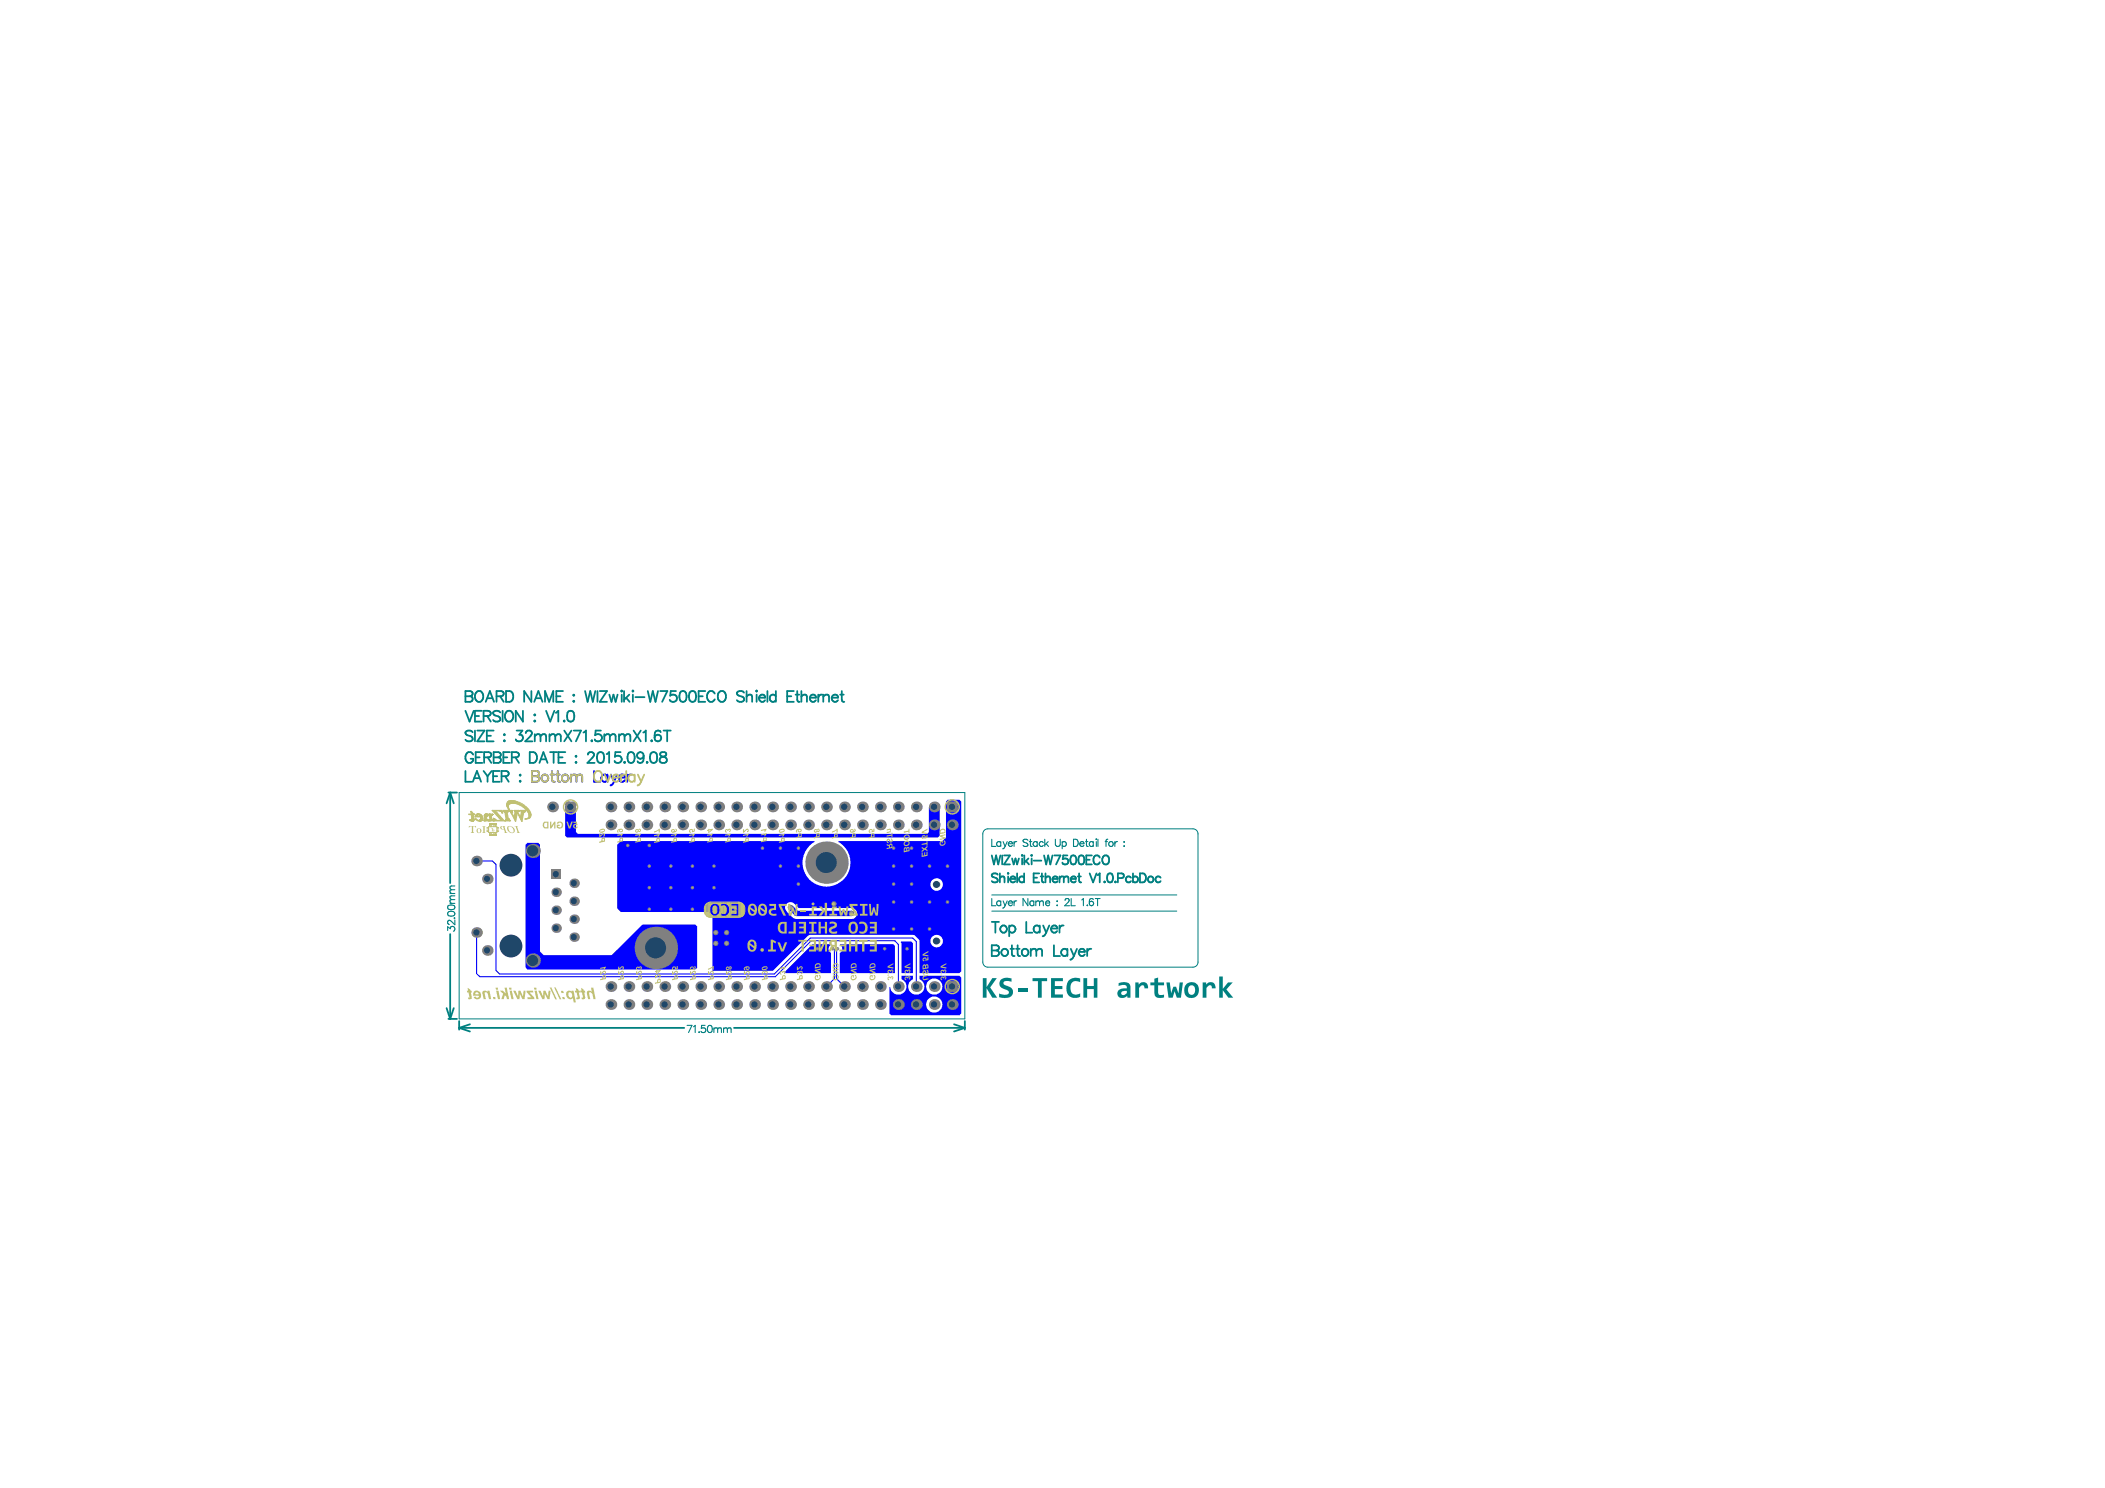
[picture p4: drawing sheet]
<svg xmlns="http://www.w3.org/2000/svg" width="297mm" height="210mm" viewBox="0 0 297 210" stroke-linecap="round" stroke-linejoin="round" font-family="sans-serif">
<g fill="none" stroke="#008080" stroke-width=".25">
<path d="M65.7 97.5h.6a.37 .37 0 0 1 .3 .6l-.3 .1 .2 .1a.4 .4 0 0 1 .2 .4 .4 .4 0 0 1-.4 .3h-.6zM65.7 98.2h.6M67.2 97.7a.56 .56 0 0 1 .6-.2 .56 .56 0 0 1 .4 .6 .67 .67 0 0 1-.2 .7 .67 .67 0 0 1-.7 .1 .9 .9 0 0 1-.1-1.2zM68.5 99l.6-1.5 .6 1.5M68.8 98.5h.7M70.1 98.2h.6a.37 .37 0 0 0 .3-.6l-.3-.1h-.6v1.5M70.6 98.2l.5 .8M71.4 97.5h.5a.81 .81 0 0 1 .5 .7 .81 .81 0 0 1-.5 .8h-.5zM75 97.5v1.5l-1-1.5v1.5M75.4 99l.6-1.5 .6 1.5M75.6 98.5h.7M76.9 99v-1.5l.6 1.5 .6-1.5v1.5"/>
<path d="M78.5 98.2h.6M79.4 97.5h-.9v1.5h.9M80.9 98.1l.1-.1v.1zM80.9 98.9h.1v.1zM82.6 97.5l.3 1.5 .4-1.5 .4 1.5 .3-1.5M84.3 97.5v1.5M84.6 97.5h1.1l-1.1 1.5h1.1M86 98l.3 1 .3-1 .3 1 .2-1M87.7 97.5v-.1l.1 .1-.1 .1zM87.7 98v1M88.1 97.5v1.5M88.3 98.4l.5 .6"/>
<path d="M88.8 98l-.7 .7M89.3 97.4l.1 .1-.1 .1zM89.3 98v1M89.7 98.3h1.3M91.4 97.5l.4 1.5 .3-1.5 .4 1.5 .4-1.5M93.2 97.5h1l-.8 1.5M95.4 97.5h-.7l-.1 .6a.54 .54 0 0 1 .8 0 .54 .54 0 0 1-.1 .8 .54 .54 0 0 1-.8-.2M96.1 97.6a.5 .5 0 0 1 .7 .2 .99 .99 0 0 1-.3 1.2h-.2a.69 .69 0 0 1-.4-.9zM97.4 97.6a.48 .48 0 0 1 .8 .2 1.31 1.31 0 0 1-.2 1.1 .5 .5 0 0 1-.7-.2 1.22 1.22 0 0 1 .1-1.1zM98.6 98.2h.6M99.5 97.5h-.9v1.5h.9M100.9 97.8a.56 .56 0 0 0-.7-.3 .56 .56 0 0 0-.4 .6 .67 .67 0 0 0 .1 .7 .67 .67 0 0 0 .7 .1l.3-.3"/>
<path d="M101.4 97.7a.56 .56 0 0 1 .7-.2 .56 .56 0 0 1 .3 .6 .66 .66 0 0 1-.1 .7 .66 .66 0 0 1-.7 .1 .98 .98 0 0 1-.2-1.2zM105 97.7a.57 .57 0 0 0-1 .1l.1 .3 .6 .2a.37 .37 0 0 1 .3 .2 .37 .37 0 0 1-.1 .4 .71 .71 0 0 1-.9-.1M105.3 98.3l.4-.3 .4 .1v.9M105.3 97.5v1.5M106.7 97.5l.1-.1v.1v.1zM106.8 98v1M107.1 98.4a.47 .47 0 0 0 .3 .6 .47 .47 0 0 0 .6-.2M107.2 98.2a.41 .41 0 0 1 .5-.2 .41 .41 0 0 1 .3 .4h-.9zM108.3 97.5v1.5M109.5 98.2a.48 .48 0 0 0-.7-.1 .48 .48 0 0 0 0 .8 .48 .48 0 0 0 .7-.1M109.5 97.5v1.5M111.1 98.2h.6"/>
<path d="M112 97.5h-.9v1.5h.9M112.3 98h.5M112.5 97.5v1.2l.1 .2 .3 .1M113.1 98.3l.3-.3 .4 .1 .1 .9M113.1 97.5v1.5M114.3 98.4a.47 .47 0 0 0 .3 .6 .47 .47 0 0 0 .5-.2M114.5 98.1a.41 .41 0 0 1 .4-.1 .41 .41 0 0 1 .2 .4h-.8zM115.5 98v1M116 98a.48 .48 0 0 0-.5 .4M116.2 98.3l.3-.3 .4 .1 .1 .9M116.2 98v1M117.4 98.4a.49 .49 0 0 0 .3 .6 .49 .49 0 0 0 .6-.2"/>
<path d="M117.4 98.2a.43 .43 0 0 1 .5-.2 .43 .43 0 0 1 .4 .4h-.9zM118.6 98h.5M118.8 97.5v1.2l.1 .2 .2 .1M63.3 111.8h1.2M63.5 111.8l.5 1.5M63.5 111.8v12.8M63.5 111.8l-.5 1.5M65.7 108.8v1.5h.8M65.7 100.3l.6 1.5 .5-1.5M66.7 103.3a.57 .57 0 0 0-.6-.3 .57 .57 0 0 0-.4 .4l.3 .3 .4 .1a.37 .37 0 0 1 .3 .4 .37 .37 0 0 1-.4 .4h-.3l-.3-.3M66.7 110.3l.6-1.5 .6 1.5M66.8 106.5a.56 .56 0 0 0-.7-.4 .56 .56 0 0 0-.4 .6 .67 .67 0 0 0 .1 .7 .67 .67 0 0 0 .7 .1l.3-.2v-.3h-.4"/>
<path d="M66.9 109.8h.8M67 103.1v1.5M67 101h.6M67.1 106.8h.6M67.4 103.1h1l-1 1.5h1M68 100.3h-1v1.5h1M68.1 106.1h-1v1.5h1M68.2 108.8l.6 .7M68.2 101l.9-.1a.35 .35 0 0 0 0-.6h-.9v1.5M68.3 106.8h.9a.35 .35 0 0 0 0-.6l-.9-.1v1.5M68.7 103.8h.6M68.7 101l.6 .8"/>
<path d="M68.8 109.5v.8M68.8 106.8l.5 .8M69.4 108.8l-.6 .7M69.6 109.5h.6M69.7 106.1h.6a.37 .37 0 0 1 .3 .6l-.3 .1 .2 .1a.4 .4 0 0 1 .2 .4 .4 .4 0 0 1-.4 .3h-.6zM69.7 106.8h.6M69.7 103.1h-1v1.5h1M70.5 108.8h-.9v1.5h.9M70.6 100.5a.57 .57 0 0 0-.6-.3 .57 .57 0 0 0-.4 .4l.3 .3 .4 .2a.37 .37 0 0 1 .3 .4 .37 .37 0 0 1-.4 .3h-.3l-.3-.2M70.8 109.5h.6a.37 .37 0 0 0 .3-.6l-.3-.1h-.6v1.5M70.9 100.3v1.5M71 106.8h.6"/>
<path d="M71.1 103.6h.1v.1zM71.1 104.5l.1-.1v.1v.1zM71.3 109.5l.5 .8M71.5 100.3a.73 .73 0 0 1 .9 .4 .73 .73 0 0 1-.1 .9l-.2 .1a.72 .72 0 0 1-.8-.3 .72 .72 0 0 1 .1-.9zM72 106.1h-1v1.5h1M72.2 106.8h.9a.35 .35 0 0 0 0-.6l-.9-.1v1.5M72.7 106.8l.5 .8M72.9 103.1h.8l-.4 .5a.49 .49 0 0 1 .5 .6 .49 .49 0 0 1-.7 .4l-.2-.1-.1-.2M73.3 109.3h.1h.1l-.1 .1zM73.3 110.2l.1-.1 .1 .1-.1 .1zM73.8 100.3v1.5l-1-1.5v1.5M74.2 103.4l.3-.3h.4a.33 .33 0 0 1 .1 .5l-.9 1h1"/>
<path d="M74.8 106.1h.5a.81 .81 0 0 1 .5 .8 .81 .81 0 0 1-.5 .7h-.5zM75.4 100.9l.1-.1v.1zM75.4 101.7l.1-.1v.1v.1zM75.5 103.6v1M75.5 103.8l.3-.2h.4l.1 .2M76.1 107.6l.6-1.5 .6 1.5M76.3 103.8l.3-.2h.4l.1 1M76.3 103.8v.8M76.3 107.1h.8M77.1 100.3l.5 1.5 .6-1.5M77.5 103.8l.4-.2h.4l.1 .2M77.5 103.6v1"/>
<path d="M77.6 106.1h1M78.1 106.1v1.5M78.4 103.8l.3-.2h.4v1M78.4 103.8v.8M78.4 100.5l.4-.2v1.5M78.8 106.8h.6M79.5 101.7l.1-.1 .1 .1-.1 .1zM79.6 103.1l1 1.5M79.8 106.1h-1v1.5h1M80.2 100.3a.51 .51 0 0 1 .8 .2 1.22 1.22 0 0 1-.2 1.2 .51 .51 0 0 1-.7-.2 1.44 1.44 0 0 1 .1-1.2zM80.6 103.1l-1 1.5M81 103.1h1l-.7 1.5"/>
<path d="M81.2 107.5h.1v.1zM81.2 106.7l.1-.1v.1v.1zM82.3 103.3l.4-.2v1.5M83 106.5v-.2a.48 .48 0 0 1 .8 .1l-.2 .5-.7 .7h1M83.4 104.5l.1-.1 .1 .1-.1 .1zM84.5 106.2a.48 .48 0 0 1 .7 .2 1.31 1.31 0 0 1-.2 1.1 .5 .5 0 0 1-.7-.2 1.22 1.22 0 0 1 .2-1.1zM84.8 103.1h-.7l-.1 .6a.54 .54 0 0 1 .8 0 .54 .54 0 0 1-.1 .8 .54 .54 0 0 1-.8-.2M85.3 103.8l.3-.2h.4l.1 .2M85.3 103.6v1M85.6 106.4l.4-.3v1.5M86.1 103.8l.3-.2h.4l.1 1M86.1 103.8v.8"/>
<path d="M87.4 103.8l.3-.2h.4v.2M87.4 103.6v1M87.6 106.1h-.8v.7a.54 .54 0 0 1 .8-.1 .54 .54 0 0 1-.1 .8 .54 .54 0 0 1-.8-.2M88.1 107.5h.1l-.1 .1zM88.1 103.8l.4-.2h.4v1M88.1 103.8v.8M88.7 106.2a.5 .5 0 0 1 .8 .2 .99 .99 0 0 1-.4 1.2h-.1a.69 .69 0 0 1-.5-.8zM89.4 103.1l1 1.5M90.4 103.1l-1 1.5M90.8 103.3l.3-.2v1.5M90.8 106.6v.7a.45 .45 0 0 1-.4 .3 .45 .45 0 0 1-.4-.2M91.3 107.5h.1l-.1 .1z"/>
<path d="M91.9 104.5l.1-.1v.1v.1zM91.9 106.2a.51 .51 0 0 1 .8 .2 1.44 1.44 0 0 1-.2 1.1 .51 .51 0 0 1-.7-.2 1.22 1.22 0 0 1 .1-1.1zM93.2 106.2a.31 .31 0 0 0 .2 .5 .65 .65 0 0 1 .7 .6 .53 .53 0 0 1-.6 .3 .53 .53 0 0 1-.4-.5 .69 .69 0 0 1 .7-.4 .3 .3 0 0 0 .1-.5l-.2-.1zM93.2 103.3a.45 .45 0 0 0-.4-.3 .45 .45 0 0 0-.4 .3v.8M93.6 103.1h1.1M94.1 103.1v1.5M63.5 131.8v11.9M140 130h1M140 133.3h.6a.37 .37 0 0 1 .3 .6l-.3 .2h.2a.4 .4 0 0 1 .2 .5 .4 .4 0 0 1-.4 .3h-.6zM140 134.1h.6M140 120.7l.3 1.2 .3-1.2 .3 1.2 .3-1.2M140.5 130v1.6"/>
<path d="M140.8 123.4a.47 .47 0 0 0-.5-.2 .47 .47 0 0 0-.3 .3l.1 .2 .6 .2a.32 .32 0 0 1 0 .5 .62 .62 0 0 1-.7-.1M141.1 123.2v1.3M141.1 123.9l.3-.3 .3 .1 .1 .8M141.4 120.7v1.2M141.7 120.7h.8l-.8 1.2h.8M142.3 123.6v.9M142.3 123.2v.1zM142.4 130.8a.49 .49 0 0 1 .7-.1 .49 .49 0 0 1 0 .7 .49 .49 0 0 1-.7-.1M142.4 130.6v1.5M142.5 124v.1a.4 .4 0 0 0 .3 .4 .4 .4 0 0 0 .5-.2M142.6 133.8h.5M142.7 123.7h.4l.2 .3h-.8z"/>
<path d="M142.8 133.3v1.3l.1 .2 .3 .1M142.8 121.1l.2 .8 .3-.8 .2 .8 .3-.8M143.4 133.8h.5M143.5 123.2v1.3M143.6 133.3v1.3l.1 .2 .3 .1M144.2 120.7h.1zM144.2 121.1v.8M144.5 123.8a.4 .4 0 0 0-.6 0 .4 .4 0 0 0 0 .5 .4 .4 0 0 0 .6 0M144.5 123.2v1.3M144.5 120.7v1.2M144.8 121.5l.4 .4M144.8 130v1.6h.9"/>
<path d="M145.1 121.1l-.6 .6M145.5 134.1l.3-.3 .4 .1v.2M145.5 133.8v1.1M145.5 120.7h.1zM145.6 121.1v.8M145.9 123.8h.4M145.9 121.4h1M146.2 134.1l.4-.3 .4 .1v1M146.2 134.1v.8M146.6 123.2h-.7v1.3h.7M146.7 130.8a.48 .48 0 0 0-.7-.1 .48 .48 0 0 0 0 .7 .48 .48 0 0 0 .7-.1M146.7 130.6v1"/>
<path d="M146.8 123.6h.5M147 123.2v1l.1 .2 .2 .1M147.2 130.6l.4 1M147.3 120.7l.3 1.2 .3-1.2 .3 1.2 .3-1.2M147.5 123.9l.3-.3 .3 .1 .1 .8M147.5 123.2v1.3M147.6 131.6a.64 .64 0 0 1-.5 .5M148.1 130.6l-.5 1M148.3 131a.47 .47 0 0 0 .3 .5 .47 .47 0 0 0 .6-.2M148.5 130.6a.41 .41 0 0 1 .5 0 .41 .41 0 0 1 .2 .4h-.9zM148.5 124a.39 .39 0 0 0 .2 .4 .39 .39 0 0 0 .5-.1M148.6 123.8a.35 .35 0 0 1 .4-.2 .35 .35 0 0 1 .2 .4h-.7z"/>
<path d="M148.7 133.3v1.6h.9M148.8 120.7h.8l-.6 1.2M149.5 123.6v.9M149.5 130.6v1M150 123.6a.39 .39 0 0 0-.5 .4M150.1 130.6a.51 .51 0 0 0-.6 .4M150.1 123.9l.3-.3 .3 .1 .1 .8M150.1 123.6v.9M150.6 134.1a.49 .49 0 0 0-.7-.1 .49 .49 0 0 0 0 .7 .49 .49 0 0 0 .7-.1M150.6 133.8v1.1M150.6 120.7h-.6v.5a.45 .45 0 0 1 .6 0 .45 .45 0 0 1 0 .6 .45 .45 0 0 1-.7-.1M151.1 133.8l.4 1.1"/>
<path d="M151.1 124a.39 .39 0 0 0 .2 .4 .39 .39 0 0 0 .5-.1M151.2 123.8a.35 .35 0 0 1 .4-.2 .35 .35 0 0 1 .2 .4h-.7zM151.2 120.7a.42 .42 0 0 1 .6 .2 .64 .64 0 0 1-.4 1 .69 .69 0 0 1-.3-1zM151.5 134.9a.64 .64 0 0 1-.5 .5M152 133.8l-.5 1.1M152.1 123.6h.4M152.2 134.3a.47 .47 0 0 0 .3 .5 .47 .47 0 0 0 .6-.2M152.3 123.2v1v.2l.3 .1M152.3 120.7a.42 .42 0 0 1 .7 .2 .64 .64 0 0 1-.5 1 .69 .69 0 0 1-.3-1zM152.4 133.9a.41 .41 0 0 1 .5 0 .41 .41 0 0 1 .2 .4h-.9zM153.3 121.3h.5M153.4 133.8v1.1"/>
<path d="M153.8 123.2l.4 1.3 .5-1.3M154 133.8a.51 .51 0 0 0-.6 .5M154.1 120.7h-.8v1.2h.8M154.9 123.5l.3-.3v1.3M155.2 121a.46 .46 0 0 0-.5-.3 .46 .46 0 0 0-.4 .5v.3a.46 .46 0 0 0 .4 .4 .46 .46 0 0 0 .5-.3M155.7 120.8a.46 .46 0 0 1 .5-.1 .46 .46 0 0 1 .3 .5v.3a.48 .48 0 0 1-.5 .5 .48 .48 0 0 1-.5-.5zM155.9 124.3v.1v.1zM156.4 123.3a.39 .39 0 0 1 .6 .2 .78 .78 0 0 1-.3 1h-.1a.69 .69 0 0 1-.3-1zM157.4 124.3l.1 .1-.1 .1zM157.7 123.9h.6a.33 .33 0 0 0 .3-.4 .33 .33 0 0 0-.3-.3h-.6v1.3M159.6 123.8a.41 .41 0 0 0-.6-.1 .41 .41 0 0 0 0 .7 .41 .41 0 0 0 .6-.1M159.9 123.8a.4 .4 0 0 1 .6 0 .4 .4 0 0 1 0 .5 .4 .4 0 0 1-.6 0"/>
<path d="M159.9 123.2v1.3M160.9 123.2h.4a.67 .67 0 0 1 .4 .6 .67 .67 0 0 1-.4 .7h-.4zM163.8 123.8a.41 .41 0 0 0-.6-.1 .41 .41 0 0 0 0 .7 .41 .41 0 0 0 .6-.1M63 142.2l.5 1.5M63.3 143.7h1.2M64 142.2l-.5 1.5M64.8 144v1.3M64.8 145l1.5 .5M64.8 145h31.8M66.3 144.5l-1.5 .5M103.6 145h32.5M134.6 144.5l1.5 .5"/>
<path d="M136.1 144v1.3M136.1 145l-1.5 .5"/>
<circle cx="90.4" cy="106.6" r=".46"/>
<circle cx="92.8" cy="104.1" r=".46"/>
<circle cx="141.6" cy="131" r=".5"/>
<circle cx="141.8" cy="134.4" r=".5"/>
<circle cx="144.6" cy="134.4" r=".5"/>
<circle cx="162.4" cy="124.1" r=".42"/>
</g>
<path d="M64.8 111.8h71.3v31.9h-71.3zM138.7 117.6v18.1M139.4 116.9h28.9M169.1 117.6v18.1M139.4 136.4h28.9M140 128.5h26.1M140 126.2h26.1" fill="none" stroke="#008080" stroke-width=".14"/>
<g fill="none" stroke="#008080" stroke-width=".15">
<path d="M140 118.4v1h.5M141.2 118.9a.32 .32 0 0 0-.5-.1 .32 .32 0 0 0 0 .5 .32 .32 0 0 0 .5 0M141.2 118.7v.7M141.5 118.7l.3 .7M141.8 119.4l-.1 .2-.2 .1M142.1 118.7l-.3 .7M142.3 119v.3l.2 .1 .4-.1M142.3 118.9l.4-.2 .2 .3h-.6zM143.1 118.7v.7M143.5 118.7a.31 .31 0 0 0-.4 .3M145 118.5a.38 .38 0 0 0-.3-.1 .38 .38 0 0 0-.3 .2l.5 .4 .1 .3a.44 .44 0 0 1-.6 0M145.2 118.7h.4"/>
<path d="M145.4 118.4v.8l.1 .2h.2M146.4 118.9a.32 .32 0 0 0-.5-.1 .32 .32 0 0 0 0 .5 .32 .32 0 0 0 .5 0M146.4 118.7v.7M147.2 118.9a.32 .32 0 0 0-.5-.1 .32 .32 0 0 0 0 .5 .32 .32 0 0 0 .5 0M147.4 118.4v1M147.6 119l.4 .4M147.9 118.7l-.5 .5M148.9 118.4v.7l.3 .3 .4-.1v-.9M149.9 118.9a.32 .32 0 0 1 .5-.1 .32 .32 0 0 1 0 .5 .32 .32 0 0 1-.5 0M149.9 118.7v1M151.5 118.4h.3a.55 .55 0 0 1 .4 .5 .55 .55 0 0 1-.4 .5h-.3zM152.4 119v.3l.2 .1 .4-.1"/>
<path d="M152.4 118.9l.4-.2 .2 .3h-.6zM153.2 118.7h.3M153.3 118.4v.8l.1 .2h.2M154.3 118.9a.31 .31 0 0 0-.5-.1 .31 .31 0 0 0 0 .5 .31 .31 0 0 0 .5 0M154.3 118.7v.7M154.7 118.3v.1zM154.7 118.7v.7M154.9 118.4v1M155.9 118.7h.4M156.3 118.4h-.2v.2v.8M157.3 118.7v.7M157.7 118.7l-.2 .1-.2 .2"/>
<path d="M158.6 118.8h.1zM158.6 119.4h.1zM63.2 131.3v-.6l.3 .3a.34 .34 0 0 1 .6-.2 .34 .34 0 0 1-.1 .6M63.2 127.8l.4-.1a.45 .45 0 0 1 .6 .3 .59 .59 0 0 1-1 0zM63.2 128.7l.4-.1a.45 .45 0 0 1 .6 .3 .54 .54 0 0 1-.5 .3 .54 .54 0 0 1-.5-.3zM63.5 127.4h.7M63.5 126h.7M63.7 126.9l-.2 .1 .2 .4M63.7 125.5l-.2 .2v.1l.2 .2M63.7 126.9h.5M63.7 125.5h.5M64.1 129.5h.1z"/>
<path d="M64.2 129.8v.7l-.5-.5-.4-.2-.1 .2v.2l.2 .2M64.2 125h-.7v.3l.2 .2M64.2 126.4h-.7v.3l.2 .2M140 126.8v1h.5M141.2 127.1v.7M141.2 127.2a.32 .32 0 0 0-.5 0 .32 .32 0 0 0 0 .5 .32 .32 0 0 0 .5-.1M141.5 127.1l.3 .7M141.8 127.8l-.1 .2-.2 .1M142.1 127.1l-.3 .7M142.3 127.4v.2l.2 .2 .4-.2M142.3 127.2l.4-.1 .2 .3h-.6zM143.1 127.1v.7"/>
<path d="M143.5 127.1a.31 .31 0 0 0-.4 .3M145 126.8v1l-.6-1v1M145.9 127.2a.31 .31 0 0 0-.5 0 .31 .31 0 0 0 0 .5 .31 .31 0 0 0 .5-.1M145.9 127.1v.7M146.2 127.3l.2-.2h.2l.1 .2M146.2 127.1v.7M146.7 127.3l.2-.2h.3v.7M146.7 127.3v.5M147.6 127.4v.1a.3 .3 0 0 0 .2 .3 .3 .3 0 0 0 .3-.2M147.6 127.2l.3-.1 .2 .1v.2h-.5zM149.1 127.1h.1zM149.1 127.7h.1z"/>
<path d="M150.3 127l.2-.2h.2l.2 .2-.2 .3-.5 .5h.7M151.2 126.8v1h.5M152.7 127l.2-.2v1M153.4 127.7h.1zM154.3 126.9a.28 .28 0 0 0-.5-.1l-.1 .6M154.6 126.8h.6M154.9 126.8v1M97 144.6h.6l-.4 1.1M97.9 144.8l.2-.2v1.1M98.6 145.6h.1zM99.5 144.6h-.5v.5a.36 .36 0 0 1 .5 0 .36 .36 0 0 1-.1 .5 .36 .36 0 0 1-.5-.1M100 144.7a.32 .32 0 0 1 .5 .1v.7a.33 .33 0 0 1-.3 .2 .33 .33 0 0 1-.3-.2l-.1-.4z"/>
<path d="M100.7 145.2l.3-.2h.2l.1 .2M100.7 145v.7M101.3 145.2l.1-.2h.4v.7M101.3 145.2v.5M102.1 145.2l.3-.2h.2v.2M102.1 145v.7M102.6 145.2l.2-.2h.3l.1 .7M102.6 145.2v.5"/>
<circle cx="156.8" cy="119.1" r=".34"/>
<circle cx="154" cy="127.4" r=".31"/>
</g>
<g fill="#008080">
<path d="M138.7 138h.5v1.2l.8-1.2h.7l-1 1.3 1 1.4h-.7l-.8-1.3v1.3h-.5z"/>
<path d="M141.2 138.2l.7-.3 .8 .1v.5l-.5-.1a.37 .37 0 0 0-.4 0 .37 .37 0 0 0-.2 .4l1 .5a.83 .83 0 0 1 .3 1 .83 .83 0 0 1-1 .5l-.9-.1v-.5l.7 .1a.43 .43 0 0 0 .5 0 .43 .43 0 0 0 .1-.4l-.9-.5a.78 .78 0 0 1-.2-1.2z"/>
<path d="M143.7 139.3h1.3v.5h-1.3z"/>
<path d="M145.7 138h2.1v.4h-.8v2.3h-.5v-2.3h-.8z"/>
<path d="M148.3 138h1.7v.4h-1.2v.7h1.1v.4h-1.1v.8h1.2v.4h-1.7z"/>
<path d="M150.8 138.3l.4-.3 .4-.1 .8 .1v.6l-.5-.2a.84 .84 0 0 0-.8 1.1l.1 .5 .3 .3h.4l.5-.2v.5l-.7 .2a1.21 1.21 0 0 1-1.2-1.6l.1-.5z"/>
<path d="M152.9 138h.5v1.1h.9v-1.1h.6v2.7h-.6v-1.2h-.9v1.2h-.5z"/>
<path d="M160.2 138.6h.5v.3l.2-.3h.5a.69 .69 0 0 1 .6 .8h-.5a.34 .34 0 0 0-.2-.4 .34 .34 0 0 0-.5 .2l-.1 .2v1.3h-.5z"/>
<path d="M162.3 138.6h.6v-.5l.5-.2v.7h.9v.4h-.9v1a.46 .46 0 0 0 .8 .3h.1v.4l-.7 .1a.64 .64 0 0 1-.7-.8v-1h-.6z"/>
<path d="M164.6 138.6h.5l.2 1.5 .3-.9h.4l.3 .9 .2-1.5h.4l-.3 2.1h-.5l-.3-.9-.3 .9h-.6z"/>
<path d="M169.7 138.6h.5v.3l.4-.3h.6l.3 .3v.5h-.5a.34 .34 0 0 0-.2-.4 .34 .34 0 0 0-.5 .2l-.1 .2v1.3h-.5z"/>
<path d="M172 137.7h.5v1.8l.8-.9h.6l-.8 1 .9 1.1h-.7l-.8-1v1h-.5z"/>
<path d="M157.8 138.7l1-.1a.66 .66 0 0 1 .7 .7v1.4h-.4v-.2l-.4 .2-.4 .1a.67 .67 0 0 1-.6-.8 .67 .67 0 0 1 .8-.6h.5v-.1a.49 .49 0 0 0-.7-.4l-.5 .2zM158.3 139.9v.1a.32 .32 0 0 0 .1 .4 .32 .32 0 0 0 .4-.2l.2-.1v-.3z"/>
<path d="M167.4 138.8l.5-.2 .8 .1 .4 .5 .1 .7a1.05 1.05 0 0 1-1.3 .9 1.05 1.05 0 0 1-.8-1.4zM167.7 139.2v.1a.65 .65 0 0 0 0 .7 .65 .65 0 0 0 .6 .3l.2-.2 .1-.3a.58 .58 0 0 0-.6-.8z"/>
</g>
<path d="M139.4 116.9a.71 .71 0 0 0-.7 .7M168.3 116.9a.71 .71 0 0 1 .8 .7M138.7 135.7a.71 .71 0 0 0 .7 .7M169.1 135.7a.71 .71 0 0 1-.8 .7" fill="none" stroke="#008080" stroke-width=".14"/>
<g fill="#00f">
<path d="M127.2 132.8h1.4l.2 .2v4.3h-1.6v-4.1l-.1-.3z"/>
<path d="M110.7 137.1l4-3.9h2.5v.1a.65 .65 0 0 0 .1 1.1v2.9h-6.6z"/>
<path d="M79.7 113.7h1.6v3.7l.2 .2h49.3l.3-.2v-3.6h1.5v4.1l-.3 .2h-52.3l-.3-.2z"/>
<path d="M118.6 133.2h7.5l.2 .2v3.9h-7.8v-2.9a.65 .65 0 0 0 0-1.1z"/>
<path d="M74.2 119.1l.2-.2h1.5l.3 .2v15.1l.5 .5h9.6l4.3-4.3h7.5l.3 .3v5.8l-.3 .3h-23.7l-.2-.3z"/>
<path d="M125.5 139.2h.1a1.14 1.14 0 0 0 1.8 .9 1.14 1.14 0 0 0-.2-2v-.5h1.6v.5a1.14 1.14 0 0 0-.4 1.8 1.14 1.14 0 0 0 1.8 0 1.14 1.14 0 0 0-.4-1.8v-.5h5.6l.2 .3v5.1l-.2 .2h-9.6l-.3-.2zM130.7 139.2a1.15 1.15 0 0 0 2.3 0 1.15 1.15 0 0 0-2.3 0zM130.7 141.7a1.15 1.15 0 0 0 2.3 0 1.15 1.15 0 0 0-2.3 0z"/>
<path d="M87.1 119.1l.5-.5h27.3v.2a3.4 3.4 0 0 0-.9 5.1 3.4 3.4 0 0 0 5.2 0 3.4 3.4 0 0 0-.9-5.1v-.2h14.7l.5-.5v-5l.2-.3h1.7l.2 .3v23.9l-.2 .3h-5.6v-4.5a1.38 1.38 0 0 0-.8-.9h-14.8l-5.1 5h-8.6v-7.7l-.5-.5h-12.4l-.5-.6zM131.3 124.8a.88 .88 0 0 0 1.7 0 .88 .88 0 0 0-1.7 0zM111 127.5a.76 .76 0 0 0 0 1.1l.8 .8 .6 .2h7.8a.77 .77 0 0 0 .7-.7 .77 .77 0 0 0-.7-.8h-7.5l-.6-.6a.76 .76 0 0 0-1.1 0zM131.3 132.7a.88 .88 0 0 0 1.7 0 .88 .88 0 0 0-1.7 0z"/>
</g>
<path d="M67.3 131.5v5.8l.4 .5h41.7l5.1-5.1h11.8l.5 .5v6M67.3 121.5h2.2l.5 .4v15l.5 .5h38.8l5-5.1h14.5l.5 .5v6.4M117.6 133.8l.1 .2v4.1l-1.1 1.1M118.2 133.8l-.2 .2v4.1l1.2 1.1" fill="none" stroke="#00f" stroke-width=".15"/>
<path d="M111.6 128l.8 .9h7.8" fill="none" stroke="#00f" stroke-width=".76"/>
<g fill="none" stroke="#00f" stroke-width=".25">
<path d="M75.1 108.8h.6a.37 .37 0 0 1 .3 .5l-.3 .2h.2a.4 .4 0 0 1 .2 .5 .4 .4 0 0 1-.4 .3h-.6zM75.1 109.5h.6M77.7 109.3h.5M77.9 108.8v1.2l.1 .2 .3 .1M78.5 109.3h.5M78.7 108.8v1.2l.1 .2 .3 .1M80.6 109.5l.3-.2h.4v.2M80.6 109.3v1M81.3 109.5l.4-.2h.4l.1 1M81.3 109.5v.8M83.8 108.8v1.5h.9M85.7 109.5a.49 .49 0 0 0-.7-.1 .49 .49 0 0 0 0 .7 .49 .49 0 0 0 .7 0"/>
<path d="M85.7 109.3v1M86.2 109.3l.4 1M86.6 110.3a.64 .64 0 0 1-.5 .5M87.1 109.3l-.5 1M87.3 109.7a.47 .47 0 0 0 .3 .5 .47 .47 0 0 0 .6-.1M87.5 109.3a.41 .41 0 0 1 .5 0 .41 .41 0 0 1 .2 .4h-.9zM88.5 109.3v1M89.1 109.3a.51 .51 0 0 0-.6 .4"/>
<circle cx="76.9" cy="109.8" r=".5"/>
<circle cx="79.7" cy="109.8" r=".5"/>
</g>
<circle cx="117.5" cy="133.8" r=".24" fill="#808080"/>
<circle cx="117.5" cy="133.8" r=".14" fill="#a6968d"/>
<circle cx="118.2" cy="133.8" r=".24" fill="#808080"/>
<circle cx="118.2" cy="133.8" r=".14" fill="#a6968d"/>
<circle cx="120.1" cy="128.8" r=".37" fill="#808080"/>
<circle cx="120.1" cy="128.8" r=".24" fill="#a6968d"/>
<circle cx="111.5" cy="128" r=".37" fill="#808080"/>
<circle cx="111.5" cy="128" r=".24" fill="#a6968d"/>
<circle cx="91.6" cy="125.2" r=".24" fill="#808080"/>
<circle cx="91.6" cy="125.2" r=".14" fill="#a6968d"/>
<circle cx="91.6" cy="128.3" r=".24" fill="#808080"/>
<circle cx="91.6" cy="128.3" r=".14" fill="#a6968d"/>
<circle cx="94.7" cy="128.3" r=".24" fill="#808080"/>
<circle cx="94.7" cy="128.3" r=".14" fill="#a6968d"/>
<circle cx="97.7" cy="128.3" r=".24" fill="#808080"/>
<circle cx="97.7" cy="128.3" r=".14" fill="#a6968d"/>
<circle cx="100.7" cy="128.3" r=".24" fill="#808080"/>
<circle cx="100.7" cy="128.3" r=".14" fill="#a6968d"/>
<circle cx="103.8" cy="128.3" r=".24" fill="#808080"/>
<circle cx="103.8" cy="128.3" r=".14" fill="#a6968d"/>
<circle cx="94.7" cy="125.2" r=".24" fill="#808080"/>
<circle cx="94.7" cy="125.2" r=".14" fill="#a6968d"/>
<circle cx="97.7" cy="125.2" r=".24" fill="#808080"/>
<circle cx="97.7" cy="125.2" r=".14" fill="#a6968d"/>
<circle cx="100.7" cy="125.2" r=".24" fill="#808080"/>
<circle cx="100.7" cy="125.2" r=".14" fill="#a6968d"/>
<circle cx="91.6" cy="122.2" r=".24" fill="#808080"/>
<circle cx="91.6" cy="122.2" r=".14" fill="#a6968d"/>
<circle cx="94.7" cy="122.2" r=".24" fill="#808080"/>
<circle cx="94.7" cy="122.2" r=".14" fill="#a6968d"/>
<circle cx="97.7" cy="122.2" r=".24" fill="#808080"/>
<circle cx="97.7" cy="122.2" r=".14" fill="#a6968d"/>
<circle cx="100.7" cy="122.2" r=".24" fill="#808080"/>
<circle cx="100.7" cy="122.2" r=".14" fill="#a6968d"/>
<circle cx="110.1" cy="122.2" r=".24" fill="#808080"/>
<circle cx="110.1" cy="122.2" r=".14" fill="#a6968d"/>
<circle cx="112.7" cy="122.2" r=".24" fill="#808080"/>
<circle cx="112.7" cy="122.2" r=".14" fill="#a6968d"/>
<circle cx="112.7" cy="124.7" r=".24" fill="#808080"/>
<circle cx="112.7" cy="124.7" r=".14" fill="#a6968d"/>
<circle cx="112.7" cy="119.6" r=".24" fill="#808080"/>
<circle cx="112.7" cy="119.6" r=".14" fill="#a6968d"/>
<circle cx="110.1" cy="119.6" r=".24" fill="#808080"/>
<circle cx="110.1" cy="119.6" r=".14" fill="#a6968d"/>
<circle cx="107.6" cy="119.6" r=".24" fill="#808080"/>
<circle cx="107.6" cy="119.6" r=".14" fill="#a6968d"/>
<circle cx="117.7" cy="127.5" r=".37" fill="#808080"/>
<circle cx="117.7" cy="127.5" r=".24" fill="#a6968d"/>
<circle cx="126.1" cy="131" r=".24" fill="#808080"/>
<circle cx="126.1" cy="131" r=".14" fill="#a6968d"/>
<circle cx="128.6" cy="131" r=".24" fill="#808080"/>
<circle cx="128.6" cy="131" r=".14" fill="#a6968d"/>
<circle cx="128.6" cy="127.2" r=".24" fill="#808080"/>
<circle cx="128.6" cy="127.2" r=".14" fill="#a6968d"/>
<circle cx="126.1" cy="127.2" r=".24" fill="#808080"/>
<circle cx="126.1" cy="127.2" r=".14" fill="#a6968d"/>
<circle cx="126.1" cy="124.7" r=".24" fill="#808080"/>
<circle cx="126.1" cy="124.7" r=".14" fill="#a6968d"/>
<circle cx="128.6" cy="124.7" r=".24" fill="#808080"/>
<circle cx="128.6" cy="124.7" r=".14" fill="#a6968d"/>
<circle cx="126.1" cy="122.2" r=".24" fill="#808080"/>
<circle cx="126.1" cy="122.2" r=".14" fill="#a6968d"/>
<circle cx="128.6" cy="122.2" r=".24" fill="#808080"/>
<circle cx="128.6" cy="122.2" r=".14" fill="#a6968d"/>
<circle cx="126.1" cy="119.6" r=".24" fill="#808080"/>
<circle cx="126.1" cy="119.6" r=".14" fill="#a6968d"/>
<circle cx="128.6" cy="119.6" r=".24" fill="#808080"/>
<circle cx="128.6" cy="119.6" r=".14" fill="#a6968d"/>
<circle cx="131.2" cy="127.2" r=".24" fill="#808080"/>
<circle cx="131.2" cy="127.2" r=".14" fill="#a6968d"/>
<circle cx="133.7" cy="127.2" r=".24" fill="#808080"/>
<circle cx="133.7" cy="127.2" r=".14" fill="#a6968d"/>
<circle cx="131.2" cy="122.2" r=".24" fill="#808080"/>
<circle cx="131.2" cy="122.2" r=".14" fill="#a6968d"/>
<circle cx="133.7" cy="122.2" r=".24" fill="#808080"/>
<circle cx="133.7" cy="122.2" r=".14" fill="#a6968d"/>
<circle cx="131.2" cy="131" r=".24" fill="#808080"/>
<circle cx="131.2" cy="131" r=".14" fill="#a6968d"/>
<circle cx="101" cy="133.1" r=".37" fill="#808080"/>
<circle cx="101" cy="133.1" r=".24" fill="#a6968d"/>
<circle cx="102.5" cy="133.1" r=".37" fill="#808080"/>
<circle cx="102.5" cy="133.1" r=".24" fill="#a6968d"/>
<circle cx="101" cy="131.6" r=".37" fill="#808080"/>
<circle cx="101" cy="131.6" r=".24" fill="#a6968d"/>
<circle cx="102.5" cy="131.6" r=".37" fill="#808080"/>
<circle cx="102.5" cy="131.6" r=".24" fill="#a6968d"/>
<circle cx="88.6" cy="119.3" r=".24" fill="#808080"/>
<circle cx="88.6" cy="119.3" r=".14" fill="#a6968d"/>
<circle cx="91.6" cy="119.3" r=".24" fill="#808080"/>
<circle cx="91.6" cy="119.3" r=".14" fill="#a6968d"/>
<circle cx="124.8" cy="133.8" r=".24" fill="#808080"/>
<circle cx="124.8" cy="133.8" r=".14" fill="#a6968d"/>
<circle cx="115.3" cy="133.8" r=".24" fill="#808080"/>
<circle cx="115.3" cy="133.8" r=".14" fill="#a6968d"/>
<circle cx="128" cy="133.8" r=".24" fill="#808080"/>
<circle cx="128" cy="133.8" r=".14" fill="#a6968d"/>
<circle cx="86.2" cy="139.2" r=".76" fill="#808080"/>
<circle cx="86.2" cy="139.2" r=".44" fill="#1f4769"/>
<circle cx="96.4" cy="139.2" r=".76" fill="#808080"/>
<circle cx="96.3" cy="139.2" r=".44" fill="#1f4769"/>
<circle cx="106.5" cy="139.2" r=".76" fill="#808080"/>
<circle cx="106.5" cy="139.2" r=".44" fill="#1f4769"/>
<circle cx="116.6" cy="139.2" r=".76" fill="#808080"/>
<circle cx="116.6" cy="139.2" r=".44" fill="#1f4769"/>
<circle cx="126.8" cy="139.2" r=".76" fill="#808080"/>
<circle cx="126.7" cy="139.2" r=".44" fill="#1f4769"/>
<path d="M79.7 113.4l.4-.3h.8l.4 .3v.8l-.4 .4h-.8l-.4-.4z" fill-rule="evenodd" fill="#808080"/>
<g fill="#808080">
<circle cx="80.1" cy="114.2" r=".38"/>
<circle cx="80.9" cy="114.2" r=".38"/>
<circle cx="80.9" cy="113.4" r=".38"/>
<circle cx="80.1" cy="113.4" r=".38"/>
</g>
<circle cx="80.5" cy="113.8" r=".44" fill="#1f4769"/>
<circle cx="86.2" cy="141.7" r=".76" fill="#808080"/>
<circle cx="86.2" cy="141.7" r=".44" fill="#1f4769"/>
<circle cx="86.2" cy="116.4" r=".76" fill="#808080"/>
<circle cx="86.2" cy="116.3" r=".44" fill="#1f4769"/>
<circle cx="86.2" cy="113.8" r=".76" fill="#808080"/>
<circle cx="86.2" cy="113.8" r=".44" fill="#1f4769"/>
<circle cx="96.4" cy="141.7" r=".76" fill="#808080"/>
<circle cx="96.3" cy="141.7" r=".44" fill="#1f4769"/>
<circle cx="96.4" cy="116.4" r=".76" fill="#808080"/>
<circle cx="96.3" cy="116.3" r=".44" fill="#1f4769"/>
<circle cx="96.4" cy="113.8" r=".76" fill="#808080"/>
<circle cx="96.3" cy="113.8" r=".44" fill="#1f4769"/>
<circle cx="106.5" cy="141.7" r=".76" fill="#808080"/>
<circle cx="106.5" cy="141.7" r=".44" fill="#1f4769"/>
<circle cx="106.5" cy="116.4" r=".76" fill="#808080"/>
<circle cx="106.5" cy="116.3" r=".44" fill="#1f4769"/>
<circle cx="106.5" cy="113.8" r=".76" fill="#808080"/>
<circle cx="106.5" cy="113.8" r=".44" fill="#1f4769"/>
<circle cx="116.6" cy="141.7" r=".76" fill="#808080"/>
<circle cx="116.6" cy="141.7" r=".44" fill="#1f4769"/>
<circle cx="116.6" cy="116.4" r=".76" fill="#808080"/>
<circle cx="116.6" cy="116.3" r=".44" fill="#1f4769"/>
<circle cx="116.6" cy="113.8" r=".76" fill="#808080"/>
<circle cx="116.6" cy="113.8" r=".44" fill="#1f4769"/>
<circle cx="126.8" cy="141.7" r=".76" fill="#808080"/>
<circle cx="126.7" cy="141.7" r=".44" fill="#1f4769"/>
<circle cx="126.8" cy="113.8" r=".76" fill="#808080"/>
<circle cx="126.7" cy="113.8" r=".44" fill="#1f4769"/>
<circle cx="126.8" cy="116.4" r=".76" fill="#808080"/>
<circle cx="126.7" cy="116.3" r=".44" fill="#1f4769"/>
<circle cx="78.5" cy="130.9" r=".67" fill="#808080"/>
<circle cx="78.4" cy="130.9" r=".44" fill="#1f4769"/>
<circle cx="81" cy="127.1" r=".67" fill="#808080"/>
<circle cx="81" cy="127.1" r=".44" fill="#1f4769"/>
<circle cx="91.3" cy="139.2" r=".76" fill="#808080"/>
<circle cx="91.2" cy="139.2" r=".44" fill="#1f4769"/>
<circle cx="88.7" cy="139.2" r=".76" fill="#808080"/>
<circle cx="88.7" cy="139.2" r=".44" fill="#1f4769"/>
<circle cx="98.9" cy="139.2" r=".76" fill="#808080"/>
<circle cx="98.8" cy="139.2" r=".44" fill="#1f4769"/>
<circle cx="93.8" cy="139.2" r=".76" fill="#808080"/>
<circle cx="93.8" cy="139.2" r=".44" fill="#1f4769"/>
<circle cx="104" cy="139.2" r=".76" fill="#808080"/>
<circle cx="103.9" cy="139.2" r=".44" fill="#1f4769"/>
<circle cx="101.4" cy="139.2" r=".76" fill="#808080"/>
<circle cx="101.4" cy="139.2" r=".44" fill="#1f4769"/>
<circle cx="114.1" cy="139.2" r=".76" fill="#808080"/>
<circle cx="114.1" cy="139.2" r=".44" fill="#1f4769"/>
<circle cx="111.6" cy="139.2" r=".76" fill="#808080"/>
<circle cx="111.5" cy="139.2" r=".44" fill="#1f4769"/>
<circle cx="121.7" cy="139.2" r=".76" fill="#808080"/>
<circle cx="121.7" cy="139.2" r=".44" fill="#1f4769"/>
<circle cx="119.2" cy="139.2" r=".76" fill="#808080"/>
<circle cx="119.1" cy="139.2" r=".44" fill="#1f4769"/>
<circle cx="131.8" cy="139.2" r=".76" fill="#808080"/>
<circle cx="131.8" cy="139.2" r=".44" fill="#1f4769"/>
<circle cx="129.3" cy="139.2" r=".76" fill="#808080"/>
<circle cx="129.3" cy="139.2" r=".44" fill="#1f4769"/>
<circle cx="132.2" cy="132.8" r=".39" fill="#808080"/>
<circle cx="132.1" cy="132.7" r=".49" fill="#1f4769"/>
<circle cx="132.2" cy="124.8" r=".39" fill="#808080"/>
<circle cx="132.1" cy="124.8" r=".49" fill="#1f4769"/>
<path d="M133.6 138.8l.4-.4h.8l.3 .4v.7l-.3 .4h-.8l-.4-.4z" fill-rule="evenodd" fill="#808080"/>
<g fill="#808080">
<circle cx="134" cy="139.5" r=".38"/>
<circle cx="134.8" cy="139.5" r=".38"/>
<circle cx="134.8" cy="138.8" r=".38"/>
<circle cx="134" cy="138.8" r=".38"/>
</g>
<circle cx="134.3" cy="139.2" r=".44" fill="#1f4769"/>
<circle cx="72.1" cy="133.5" r=".9" fill="#808080"/>
<circle cx="72.1" cy="133.5" r="1.61" fill="#1f4769"/>
<circle cx="81" cy="132.2" r=".67" fill="#808080"/>
<circle cx="81" cy="132.2" r=".44" fill="#1f4769"/>
<circle cx="78.5" cy="125.9" r=".67" fill="#808080"/>
<circle cx="78.4" cy="125.9" r=".44" fill="#1f4769"/>
<circle cx="81" cy="124.6" r=".67" fill="#808080"/>
<circle cx="81" cy="124.6" r=".44" fill="#1f4769"/>
<path d="M77.8 122.7h1.4v1.3h-1.4z" fill-rule="evenodd" fill="#808080"/>
<circle cx="78.4" cy="123.3" r=".44" fill="#1f4769"/>
<circle cx="78" cy="113.8" r=".76" fill="#808080"/>
<circle cx="77.9" cy="113.8" r=".44" fill="#1f4769"/>
<circle cx="91.3" cy="141.7" r=".76" fill="#808080"/>
<circle cx="91.2" cy="141.7" r=".44" fill="#1f4769"/>
<circle cx="88.7" cy="141.7" r=".76" fill="#808080"/>
<circle cx="88.7" cy="141.7" r=".44" fill="#1f4769"/>
<circle cx="88.7" cy="116.4" r=".76" fill="#808080"/>
<circle cx="88.7" cy="116.3" r=".44" fill="#1f4769"/>
<circle cx="88.7" cy="113.8" r=".76" fill="#808080"/>
<circle cx="88.7" cy="113.8" r=".44" fill="#1f4769"/>
<circle cx="91.3" cy="116.4" r=".76" fill="#808080"/>
<circle cx="91.2" cy="116.3" r=".44" fill="#1f4769"/>
<circle cx="91.3" cy="113.8" r=".76" fill="#808080"/>
<circle cx="91.2" cy="113.8" r=".44" fill="#1f4769"/>
<circle cx="98.9" cy="141.7" r=".76" fill="#808080"/>
<circle cx="98.8" cy="141.7" r=".44" fill="#1f4769"/>
<circle cx="93.8" cy="141.7" r=".76" fill="#808080"/>
<circle cx="93.8" cy="141.7" r=".44" fill="#1f4769"/>
<circle cx="93.8" cy="116.4" r=".76" fill="#808080"/>
<circle cx="93.8" cy="116.3" r=".44" fill="#1f4769"/>
<circle cx="93.8" cy="113.8" r=".76" fill="#808080"/>
<circle cx="93.8" cy="113.8" r=".44" fill="#1f4769"/>
<circle cx="98.9" cy="116.4" r=".76" fill="#808080"/>
<circle cx="98.8" cy="116.3" r=".44" fill="#1f4769"/>
<circle cx="98.9" cy="113.8" r=".76" fill="#808080"/>
<circle cx="98.8" cy="113.8" r=".44" fill="#1f4769"/>
<circle cx="104" cy="141.7" r=".76" fill="#808080"/>
<circle cx="103.9" cy="141.7" r=".44" fill="#1f4769"/>
<circle cx="101.4" cy="141.7" r=".76" fill="#808080"/>
<circle cx="101.4" cy="141.7" r=".44" fill="#1f4769"/>
<circle cx="101.4" cy="116.4" r=".76" fill="#808080"/>
<circle cx="101.4" cy="116.3" r=".44" fill="#1f4769"/>
<circle cx="101.4" cy="113.8" r=".76" fill="#808080"/>
<circle cx="101.4" cy="113.8" r=".44" fill="#1f4769"/>
<circle cx="104" cy="116.4" r=".76" fill="#808080"/>
<circle cx="103.9" cy="116.3" r=".44" fill="#1f4769"/>
<circle cx="104" cy="113.8" r=".76" fill="#808080"/>
<circle cx="103.9" cy="113.8" r=".44" fill="#1f4769"/>
<circle cx="114.1" cy="141.7" r=".76" fill="#808080"/>
<circle cx="114.1" cy="141.7" r=".44" fill="#1f4769"/>
<circle cx="111.6" cy="141.7" r=".76" fill="#808080"/>
<circle cx="111.5" cy="141.7" r=".44" fill="#1f4769"/>
<circle cx="111.6" cy="116.4" r=".76" fill="#808080"/>
<circle cx="111.5" cy="116.3" r=".44" fill="#1f4769"/>
<circle cx="111.6" cy="113.8" r=".76" fill="#808080"/>
<circle cx="111.5" cy="113.8" r=".44" fill="#1f4769"/>
<circle cx="114.1" cy="116.4" r=".76" fill="#808080"/>
<circle cx="114.1" cy="116.3" r=".44" fill="#1f4769"/>
<circle cx="114.1" cy="113.8" r=".76" fill="#808080"/>
<circle cx="114.1" cy="113.8" r=".44" fill="#1f4769"/>
<circle cx="121.7" cy="141.7" r=".76" fill="#808080"/>
<circle cx="121.7" cy="141.7" r=".44" fill="#1f4769"/>
<circle cx="119.2" cy="141.7" r=".76" fill="#808080"/>
<circle cx="119.1" cy="141.7" r=".44" fill="#1f4769"/>
<circle cx="119.2" cy="116.4" r=".76" fill="#808080"/>
<circle cx="119.1" cy="116.3" r=".44" fill="#1f4769"/>
<circle cx="119.2" cy="113.8" r=".76" fill="#808080"/>
<circle cx="119.1" cy="113.8" r=".44" fill="#1f4769"/>
<circle cx="121.7" cy="116.4" r=".76" fill="#808080"/>
<circle cx="121.7" cy="116.3" r=".44" fill="#1f4769"/>
<circle cx="121.7" cy="113.8" r=".76" fill="#808080"/>
<circle cx="121.7" cy="113.8" r=".44" fill="#1f4769"/>
<circle cx="131.8" cy="141.7" r=".76" fill="#808080"/>
<circle cx="131.8" cy="141.7" r=".44" fill="#1f4769"/>
<circle cx="129.3" cy="141.7" r=".76" fill="#808080"/>
<circle cx="129.3" cy="141.7" r=".44" fill="#1f4769"/>
<circle cx="129.3" cy="116.4" r=".76" fill="#808080"/>
<circle cx="129.3" cy="116.3" r=".44" fill="#1f4769"/>
<circle cx="129.3" cy="113.8" r=".76" fill="#808080"/>
<circle cx="129.3" cy="113.8" r=".44" fill="#1f4769"/>
<circle cx="131.8" cy="116.4" r=".76" fill="#808080"/>
<circle cx="131.8" cy="116.3" r=".44" fill="#1f4769"/>
<circle cx="131.8" cy="113.8" r=".76" fill="#808080"/>
<circle cx="131.8" cy="113.8" r=".44" fill="#1f4769"/>
<circle cx="134.4" cy="141.7" r=".76" fill="#808080"/>
<circle cx="134.3" cy="141.7" r=".44" fill="#1f4769"/>
<circle cx="134.4" cy="116.4" r=".76" fill="#808080"/>
<circle cx="134.3" cy="116.3" r=".44" fill="#1f4769"/>
<path d="M133.6 113.4l.4-.3h.8l.3 .3v.8l-.3 .4h-.8l-.4-.4z" fill-rule="evenodd" fill="#808080"/>
<g fill="#808080">
<circle cx="134" cy="114.2" r=".38"/>
<circle cx="134.8" cy="114.2" r=".38"/>
<circle cx="134.8" cy="113.4" r=".38"/>
<circle cx="134" cy="113.4" r=".38"/>
</g>
<circle cx="134.3" cy="113.8" r=".44" fill="#1f4769"/>
<circle cx="72.1" cy="122.1" r=".9" fill="#808080"/>
<circle cx="72.1" cy="122.1" r="1.61" fill="#1f4769"/>
<circle cx="81" cy="129.7" r=".67" fill="#808080"/>
<circle cx="81" cy="129.7" r=".44" fill="#1f4769"/>
<circle cx="78.5" cy="128.4" r=".67" fill="#808080"/>
<circle cx="78.4" cy="128.4" r=".44" fill="#1f4769"/>
<circle cx="109" cy="139.2" r=".76" fill="#808080"/>
<circle cx="109" cy="139.2" r=".44" fill="#1f4769"/>
<circle cx="124.2" cy="139.2" r=".76" fill="#808080"/>
<circle cx="124.2" cy="139.2" r=".44" fill="#1f4769"/>
<circle cx="67.3" cy="131.5" r=".75" fill="#808080"/>
<circle cx="67.2" cy="131.5" r=".44" fill="#1f4769"/>
<circle cx="68.8" cy="134.1" r=".75" fill="#808080"/>
<circle cx="68.7" cy="134.1" r=".44" fill="#1f4769"/>
<circle cx="75.2" cy="135.5" r="1" fill="#808080"/>
<circle cx="75.2" cy="135.5" r=".79" fill="#1f4769"/>
<circle cx="68.8" cy="124" r=".75" fill="#808080"/>
<circle cx="68.7" cy="124" r=".44" fill="#1f4769"/>
<circle cx="109" cy="141.7" r=".76" fill="#808080"/>
<circle cx="109" cy="141.7" r=".44" fill="#1f4769"/>
<circle cx="92.5" cy="133.7" r="2.99" fill="#808080"/>
<circle cx="92.5" cy="133.7" r="1.48" fill="#1f4769"/>
<circle cx="109" cy="116.4" r=".76" fill="#808080"/>
<circle cx="109" cy="116.3" r=".44" fill="#1f4769"/>
<circle cx="109" cy="113.8" r=".76" fill="#808080"/>
<circle cx="109" cy="113.8" r=".44" fill="#1f4769"/>
<circle cx="124.2" cy="141.7" r=".76" fill="#808080"/>
<circle cx="124.2" cy="141.7" r=".44" fill="#1f4769"/>
<circle cx="124.2" cy="116.4" r=".76" fill="#808080"/>
<circle cx="124.2" cy="116.3" r=".44" fill="#1f4769"/>
<circle cx="124.2" cy="113.8" r=".76" fill="#808080"/>
<circle cx="124.2" cy="113.8" r=".44" fill="#1f4769"/>
<circle cx="67.3" cy="121.5" r=".75" fill="#808080"/>
<circle cx="67.2" cy="121.4" r=".44" fill="#1f4769"/>
<circle cx="75.2" cy="120" r="1" fill="#808080"/>
<circle cx="75.2" cy="120" r=".79" fill="#1f4769"/>
<circle cx="116.6" cy="121.7" r="2.99" fill="#808080"/>
<circle cx="116.6" cy="121.7" r="1.48" fill="#1f4769"/>
<g fill="#c0c073">
<path d="M66.4 114.5l.6 .4h-.2l.1 .8-.2 .2-.4-.2h.2l.1-.1-.1-.7-.3-.1h.3z"/>
<path d="M68.4 114.9l.2-.1 .5 .2-.1-.2h.5l-.2 .3 .1 .5 .2 .2h-.6l.2-.1-.1-.6-.3-.2-.2 .1v.2l.1 .4 .2 .2h-.6l.1-.1z"/>
<path d="M69.5 114.3h1.3l.1 .4-.3-.3h-.7l1.3 1.4h-1.5l-.1-.4 .4 .3h.7z"/>
<path d="M71 114.3h.7l-.1 .1v.2l.1 1 .3 .2h-.7l.1-.2-.2-1z"/>
<path d="M71.8 114.3h.4l-.1 .2 .4 .8 .2-.8-.1-.2h.6l-.2 .2 .4 .8 .2-.8-.1-.2h.6l-.2 .2-.2 1.4-.7-1.2-.3 1.2-.6-1.3z"/>
<path d="M71.7 113.1l.1-.1a1.71 1.71 0 0 1 1.4 .2l1 .6a1.23 1.23 0 0 1 .6 1.5l-.2 .2h-.5l.4-.1 .2-.4a1.48 1.48 0 0 0-.7-1 2.44 2.44 0 0 0-1.6-.7l-.5 .1-.2 .3 .1 .4 .4 .5-.1-.1a1.1 1.1 0 0 1-.4-1.4z"/>
<path d="M67.2 114.9l-.2 .3h.8a.37 .37 0 0 1-.2 .5l-.5-.2 .3 .3 .4 .1a.44 .44 0 0 0 .3-.6l-.2-.4-.3-.1zM67.4 114.9a.24 .24 0 0 1 .3 0 .24 .24 0 0 1 .1 .3h-.4z"/>
</g>
<g fill="none" stroke="#c0c073" stroke-width=".14">
<path d="M66.3 115.7h.1M66.4 115.7h.1M66.5 115.7h.1M66.5 114.5h.1M66.5 114.5v.3h-.3l.3 .1 .1 .8M66.5 114.5l.5 .4h-.2l.1 .7M66.6 115.7h.1M66.6 115.5h.1M66.6 115.9h.1M66.6 115.6h.1M66.7 115.9h.1M66.8 114.7v.1"/>
<path d="M66.8 115.8l-.1 .1M66.9 115.6h.1M66.9 115.6v.1M66.9 115.7h.1M67.1 115.1l-.1 .1 .8 .1M67.1 115.2h-.1M67.1 115.5l.3 .2M67.4 115.2h.1M67.4 115v.2M67.4 114.9h.1M67.5 114.8h-.1M67.5 114.9h.1"/>
<path d="M67.6 115.7h.1M67.6 114.9l.1 .1M67.7 114.9h.1M67.7 115.9h.1M67.7 115h.1M67.7 115l.1 .1M67.8 115.6h.1M67.8 115v.2h-.4M67.8 115.3h.1M67.8 115.3v.2M67.8 115.8l-.1 .1M67.9 114.9l.1 .1"/>
<path d="M68.1 115.7h.1M68.1 115.3v.1M68.3 115.8h.1M68.3 115.8h.6M68.3 115.1h.1M68.3 115.1l.1 .5M68.3 115v.1M68.4 115.8h.1M68.4 115.7h.1M68.4 114.9h.1M68.4 115.7v.1M68.4 115.6h.1"/>
<path d="M68.4 115.6v.1M68.6 114.8h.1M68.6 115.1h.1M68.6 115.2h.1M68.6 115.2l.1 .4M68.7 115h.1M68.7 115l-.1 .2M68.7 116.9h.2M68.7 116.7h.2M68.7 117.1h.2M68.7 117.3h.2M68.7 115.6h.1"/>
<path d="M68.7 115.6v.1M68.7 115.7h.1M68.8 115h.1M68.8 115.7h.1M68.8 114.9v.1M68.8 115.8h.1M68.8 115.7v.1M68.8 114.9h.1M68.9 115.8h.1M68.9 114.9h.1M68.9 115h.1M68.9 116.6h1.2v.8h-1.2z"/>
<path d="M68.9 114.9l.1 .2M68.9 115l.1 .1M69 115.8h.1M69 115h.1M69 115.8h.6M69.1 115.8h.1M69.1 115.1h.1M69.1 115.8h-.1M69.1 115.1l.1 .5M69.1 116.4l.1 .2M69.1 115.7h.1M69.2 115.7h.1"/>
<path d="M69.2 115.6h.1M69.2 115.7l-.1 .1M69.2 115.6v.1M69.2 117.4l-.1 .3M69.3 115h.1M69.3 115l.1 .6M69.4 114.9h.1M69.4 116.3v.3M69.4 117.4v.3M69.4 115.6h.1M69.4 115.6l.1 .1M69.5 114.9h.1"/>
<path d="M69.5 115.7h.1M69.5 114.9h-.1M69.5 114.9l-.5-.1 .1 .2M69.5 115.8h.1M69.5 115.7v.1M69.6 115.8h.1M69.7 115.5h.1M69.7 116.3v.3M69.7 117.4v.3M69.7 115.6h.1M69.8 115.6h.1M69.8 115.6l.1 .1"/>
<path d="M69.8 115.6v.1M69.8 115.7h.1M69.9 115.7h.1M69.9 117.4l.1 .3M70 116.4l-.1 .2M70 115.7h.1M70.1 116.9h.3M70.1 116.7h.3M70.1 117.1h.3M70.1 117.3h.3M70.5 114.4h.1M70.6 114.4h.1"/>
<path d="M70.6 114.4h-.7l1.3 1.4h-1.5l-.1-.4 .2 .2M70.7 114.5h.1M70.7 114.4v.1M70.8 114.5h.1M70.8 114.6l.1 .1-.1-.4h-1.3l1.2 1.4h-.8M70.8 114.7h.1M71 114.3h.1M71 114.4h.1M71.1 114.4h.1M71.2 114.4h.1M71.2 114.4v.1M71.2 114.5h.1"/>
<path d="M71.2 114.5v.1M71.2 114.6h.1M71.2 114.6l.2 1.1M71.3 115.8h.1M71.3 115.7h.1M71.3 115.7v.1h.6M71.4 115.7h.1M71.4 115.6h.1M71.5 113.5l.2 .6 .4 .4M71.6 114.4h.1M71.6 114.5h.1M71.6 114.4v.2"/>
<path d="M71.6 114.6l.1 .9M71.7 114.4h.1M71.7 113.1h.1M71.7 114.4h-.1M71.7 114.3h.1M71.7 114.3h-.7v.1M71.7 114.3v.1M71.7 115.5h.1M71.7 115.6h.1M71.7 113.7l.1 .4 .3 .4M71.7 115.5v.1M71.8 115.6h.1"/>
<path d="M71.8 113l.7-.1 .7 .3M71.8 114.3h.4v.1M71.8 115.7h.1M71.9 115.7h.1M71.9 115.8h.1M71.9 115.7v.1M71.9 114.4h.1M72 114.4h.1M72 114.4v.1M72 113.4l.3-.1 .9 .2M72 114.5h.1M72 114.5l.1 .2"/>
<path d="M72.1 114.5h.1M72.1 114.5v.1M72.1 114.5v.2M72.1 114.7h.1M72.1 114.6h.1M72.1 114.4h.1M72.1 114.4v.1M72.2 114.5h.1M72.2 114.6h.1M72.2 114.5v.1M72.2 114.4h.1M72.2 114.6v.1"/>
<path d="M72.2 114.3h.1M72.6 114.3h.1M72.6 114.3h.6M72.6 114.3v.1M72.6 114.4h.1M72.7 114.5h.1M72.7 114.5l-.2 .8-.3-.6M72.7 114.4v.1M73 114.5h.1M73 114.5l.4 .8 .2-.7M73.1 114.4h.1M73.1 114.5h.1"/>
<path d="M73.1 114.5h-.1M73.1 114.4v.1M73.2 114.4h.1M73.2 114.3h.1M73.2 114.3l-.1 .1M73.5 114.3h.1M73.5 114.3h.6M73.5 114.3v.1M73.5 114.4h.1M73.6 114.6h.1M73.6 114.4v.1M73.6 114.5h.1"/>
<path d="M73.6 114.5v.1M73.8 113.9l.7 .6 .2 .5M73.9 114.5h.1M73.9 114.4h.1M73.9 114.4l-.2 1.5-.7-1.2-.3 1.2-.6-1.2M73.9 113.6l.8 .7 .2 .6M74 114.4h.1M74.1 114.4h.1M74.1 114.3h.1M74.1 114.3v.1M74.4 115.4l-.3 .1M74.6 114.7v.1"/>
<path d="M74.7 115.1h.1M74.7 115.4l-.6 .1M74.8 115.3v.1M99.4 128.1v.4M99.5 127.9v1M99.5 127.7v1.3M99.6 127.6v1.5M99.7 127.5v1.7M99.9 127.4v1.8M100.1 127.5h.4M100.1 127.6h.3M100.1 127.4v2"/>
<path d="M100.1 129.3h4.5M100.1 129.3h.5M100.1 127.7h.2M100.2 128.1v.4M100.2 128.8v.4M100.2 127.7v.2M100.3 128.9v.4M100.3 129.4h3.9M100.3 127.3h3.9M100.3 129v.3M100.4 129.1v.2M100.5 129.2h.1"/>
<path d="M100.6 128.1v.5M100.7 127.9v.9M100.8 127.9v.9M100.9 127.8v1M100.9 127.8l.1 1M101 127.9v.9M101.1 128.1v.5M101.1 129.2h.3M101.2 127.5h.5M101.4 129.1l-.1 .2M101.4 127.5h.2v.4M101.4 129v.3"/>
<path d="M101.5 128.9v.4M101.5 127.6l.1 .2M101.6 128.1v.4M101.6 128.7v.6M101.7 127.4v1.9M101.7 127.9l-.1 .1M101.8 127.9v.9M101.9 127.8v1M102 127.8v1M102 129.3h.3M102 127.8h.2v1h-.2M102.1 127.4h.1"/>
<path d="M102.1 127.8v1M102.2 127.8v1M102.3 127.9v.9M102.4 128v.8M102.5 128.2v.3M102.5 129.2h.2M102.6 127.3v.2M102.7 129.1v.2M102.7 127.4v.2M102.8 129.1v.2M102.8 127.4v.2M102.9 128.9l-.1 .4"/>
<path d="M102.9 127.4v.4M102.9 128.8v.5M103 127.4v.5M103 128.2v.3M103 127.4v1.8M103.1 127.8h.8v.3h-.7v.4h.7v.3h-.8M103.1 128.8h.8M103.1 128.7h.8M103.1 128.6h.8M103.1 127.9h.8M103.1 128h.8M104.3 127.4v1.8h.3"/>
<path d="M104.3 127.4h-1.2v1.8h1.5v-1.8M104.3 127.3v1.8M104.4 127.4v1.8h-.1M104.5 127.4v1.8M104.6 127.4h-4.6v1.9M104.7 127.5v1.8M104.8 127.4v1.8l.1-.1v-1.5M104.8 127.5v1.6M105 127.7v1.2M105.1 128.1v.4"/>
</g>
<g fill="#c0c073">
<path d="M69.3 116.1h.2v.3h-.2z" fill-rule="evenodd"/>
<path d="M69.6 116.1h.2v.3h-.2z" fill-rule="evenodd"/>
<path d="M69.9 116.1h.2v.3h-.2z" fill-rule="evenodd"/>
<path d="M69.9 117.7h.2v.2h-.2z" fill-rule="evenodd"/>
<path d="M69.6 117.7h.2v.2h-.2z" fill-rule="evenodd"/>
<path d="M69.3 117.7h.2v.2h-.2z" fill-rule="evenodd"/>
<path d="M69 116.1h.2v.3h-.2z" fill-rule="evenodd"/>
<path d="M69 117.7h.2v.2h-.2z" fill-rule="evenodd"/>
</g>
<g fill="#c0c073">
<path d="M89.6 117.8l.8-.2-.2 .4h-.1l.1-.2-.6 .1z"/>
<path d="M92.3 117.8l.8-.2-.2 .4-.1 .1 .1-.2-.6 .1z"/>
<path d="M92.3 117.3l.8-.4v.5l-.1 .1v-.4l-.7 .4z"/>
<path d="M99.8 117.8l.8-.2-.2 .4h-.2l.1-.2-.5 .1z"/>
<path d="M102.3 117.8l.8-.2-.2 .4h-.1l.1-.2-.6 .1z"/>
<path d="M102.4 117l.2-.1 .1 .1 .2-.1 .2 .1v.2l-.2 .2v-.2h.1a.11 .11 0 0 0-.1-.2 .11 .11 0 0 0-.1 .2h-.1a.11 .11 0 0 0-.1-.1 .11 .11 0 0 0-.2 .1 .11 .11 0 0 0 .1 .1v.2l-.2-.2z"/>
<path d="M109.9 117.8l.8-.2-.2 .4h-.1l.1-.2-.6 .1z"/>
<path d="M122.7 117l.3-.1 .1 .3h.1v-.3h.2v.4l-.4 .1v-.1a.12 .12 0 0 0 0-.2 .12 .12 0 0 0-.2 0 .12 .12 0 0 0 0 .2v.2l-.2-.1z"/>
<path d="M132.7 118.7l.3-.1v.3h-.1v-.2l-.2 .2a.26 .26 0 0 0 .4 .2 .26 .26 0 0 0 .1-.4v-.2l.2 .1v.5l-.2 .2h-.3l-.3-.2z"/>
<path d="M132.6 117.9l.8-.2v.1l-.5 .1 .5 .3v.1l-.8 .2v-.2l.6-.1-.6-.2z"/>
<path d="M89.8 137h.1v.3l.3-.4h.2l.2 .3-.3 .2v-.1l.1-.1a.13 .13 0 0 0-.1-.1 .13 .13 0 0 0-.1 .1l-.4 .3z"/>
<path d="M89.8 136.4h.3l.1 .1a.23 .23 0 0 1 .4-.1 .23 .23 0 0 1-.2 .4v-.2a.11 .11 0 0 0-.1-.1 .11 .11 0 0 0-.1 .1h-.1a.12 .12 0 0 0-.1-.1 .12 .12 0 0 0-.1 .1 .12 .12 0 0 0 .1 .1v.2l-.2-.1z"/>
<path d="M92.4 137.5h.2v.3l.3-.4h.2l.1 .3-.2 .2v-.1l.1-.1a.13 .13 0 0 0-.1-.1 .13 .13 0 0 0-.2 .1l-.4 .3z"/>
<path d="M99.9 137h.2v.3l.3-.4h.2l.1 .3-.2 .2v-.1l.1-.1a.13 .13 0 0 0-.2-.1 .13 .13 0 0 0-.1 .1l-.4 .3z"/>
<path d="M99.9 136.7l.8-.4v.5h-.1v-.3l-.7 .3z"/>
<path d="M102.4 137h.2v.3l.3-.4h.2l.1 .3-.2 .2v-.1l.1-.1a.13 .13 0 0 0-.1-.1 .13 .13 0 0 0-.2 .1l-.4 .3z"/>
<path d="M110.1 137.1l.2-.1 .1 .1 .2-.2 .2 .1v.4h-.2l.1-.3-.3 .2a.12 .12 0 0 0-.1-.2 .12 .12 0 0 0-.1 .1 .12 .12 0 0 0 .1 .2l-.1 .1-.1-.1z"/>
<path d="M110 136.5l.9-.1-.3 .4h-.1l.1-.2-.6 .1z"/>
<path d="M112.5 137.1l.2-.1 .2 .1 .1-.2 .2 .1v.4h-.1v-.3l-.3 .2a.12 .12 0 0 0-.1-.2 .12 .12 0 0 0-.1 .1 .12 .12 0 0 0 .1 .2v.1l-.2-.1z"/>
<path d="M112.4 136.4h.2v.2l.3-.3h.2l.2 .3-.3 .2 .1-.2a.11 .11 0 0 0 0-.2 .11 .11 0 0 0-.2 .1l-.5 .4z"/>
<path d="M120.1 137.6l.4-.1v.4h-.1v-.2l-.2 .1a.26 .26 0 0 0 .1 .3 .26 .26 0 0 0 .4-.1v-.3l-.1-.1v-.1l.3 .2-.1 .4-.3 .2-.4-.1-.1-.2z"/>
<path d="M120.1 136.8l.8-.2v.2l-.6 .1 .6 .2v.2l-.8 .1v-.1l.5-.1-.5-.2z"/>
<path d="M122.8 137.6l.3-.1v.4h-.1v-.2l-.1 .1a.26 .26 0 0 0 .1 .3 .26 .26 0 0 0 .3-.1l.1-.3-.1-.1v-.1l.2 .2v.4l-.4 .2-.3-.1-.1-.2z"/>
<path d="M122.7 136.8l.8-.2v.2l-.5 .1 .5 .2v.2l-.8 .1v-.1l.6-.1-.6-.2z"/>
<path d="M130.3 137.7l.7-.2v.1l-.6 .2a.16 .16 0 0 0-.1 .2 .16 .16 0 0 0 .1 .1l.6-.1v.2l-.7 .1-.1-.3z"/>
<path d="M130.2 136.9h.1a.39 .39 0 0 1 .5 .3h.1v-.2h-.1l.1-.2 .1 .2v.3l-.3 .1-.1-.2a.15 .15 0 0 0-.2-.2 .15 .15 0 0 0-.1 .2 .15 .15 0 0 0 .2 .1l-.1 .2-.2-.1z"/>
<path d="M130.3 135.1h.3l.1 .3 .2-.1v-.2l.1-.1v.4l-.4 .1v-.1a.12 .12 0 0 0 0-.2 .12 .12 0 0 0-.2 .1 .12 .12 0 0 0 0 .1v.2l-.2-.1z"/>
<path d="M130.2 134.6l.8-.4v.1l-.6 .4 .6 .1v.1l-.8-.1z"/>
<path d="M132.8 137.8l.3-.1v.2l.2-.2a.24 .24 0 0 1 .2 .2 .24 .24 0 0 1-.2 .3v-.1l.1-.1a.11 .11 0 0 0-.1-.2 .11 .11 0 0 0-.1 .2h-.1a.11 .11 0 0 0-.1-.1 .11 .11 0 0 0-.1 .1 .11 .11 0 0 0 .1 .1l-.1 .2-.2-.1z"/>
<path d="M132.7 137.5h.2v.1h-.2z"/>
<path d="M132.8 136.8h.2l.1 .1 .2-.1h.2v.4h-.2l.1-.3-.3 .2a.12 .12 0 0 0-.1-.1 .12 .12 0 0 0-.2 .1 .12 .12 0 0 0 .2 .1l-.1 .1-.2-.1z"/>
<path d="M132.7 136.3l.8-.4v.1l-.6 .4 .6 .1v.1l-.8-.1z"/>
<path d="M72.6 116.5h.5l-.1 .2 .2 .7 .2 .1h-.5l.2-.1-.3-.8z"/>
<path d="M80.9 115.9h.5l.1 .5h-.2a.15 .15 0 0 0-.2 0 .15 .15 0 0 0 0 .2 .15 .15 0 0 0 .2 0h.2v.1l-.3 .2-.3-.2v-.4l.4-.1v-.1h-.4z"/>
<path d="M79.9 115.9h.2l.3 .7 .2-.7h.2l-.3 1h-.2z"/>
<path d="M78.7 116l.4-.1 .3 .2 .1 .4-.2 .3-.4 .1-.3-.2v-.4h.4v.2h-.2v.1l.1 .1h.2l.2-.2-.1-.4-.2-.1-.2 .2h-.2z"/>
<path d="M77.6 115.9h.2v.6l.4-.6h.2v1h-.2v-.7l-.4 .7h-.2z"/>
<path d="M84.6 117.6h.1v.3l.4-.4 .2 .1a.27 .27 0 0 1-.2 .4v-.1l.1-.1a.13 .13 0 0 0-.1-.1 .13 .13 0 0 0-.1 .1l-.4 .3z"/>
<path d="M87.1 117.8l.8-.2-.2 .4h-.1l.1-.2-.6 .1z"/>
<path d="M94.7 117.8l.8-.2-.2 .4h-.1l.1-.2-.6 .1z"/>
<path d="M97.2 117.8l.8-.2-.1 .4-.2 .1 .1-.3-.6 .1z"/>
<path d="M97.3 117l.4-.1 .1 .3h.1v-.3h.1v.4l-.4 .1v-.1a.12 .12 0 0 0 0-.2 .12 .12 0 0 0-.2 0 .12 .12 0 0 0 .1 .2v.2l-.2-.1z"/>
<path d="M104.8 117.8l.9-.2-.2 .4h-.2l.1-.2-.6 .1z"/>
<path d="M104.8 117l.2-.1v.3l.3-.3h.2l.1 .1 .1 .2-.3 .2v-.2h.1a.12 .12 0 0 0 0-.2 .12 .12 0 0 0-.2 .1l-.5 .4z"/>
<path d="M107.4 117.7l.8-.2-.2 .4-.2 .1 .1-.3-.5 .2z"/>
<path d="M107.4 117.1l.8-.2-.2 .4h-.2l.1-.2-.5 .1z"/>
<path d="M117.4 117.3l.8-.4v.5l-.2 .1v-.4l-.6 .4z"/>
<path d="M125.2 118.4v-.1a.39 .39 0 0 1 .5 .4l.1-.1v-.1l-.1-.1 .1-.1 .1 .1v.3l-.3 .1-.1-.1a.15 .15 0 0 0-.2-.2 .15 .15 0 0 0-.1 .2 .15 .15 0 0 0 .2 .1v.1l-.3-.1z"/>
<path d="M125.1 117.9l.7-.2v-.2h.1v.6h-.1v-.2l-.7 .1z"/>
<path d="M125.1 117l.4-.1a.19 .19 0 0 1 .2 .1 .19 .19 0 0 1-.1 .3l.1-.1v.2l-.6 .1v-.1l.4-.1a.11 .11 0 0 0 .1-.2 .11 .11 0 0 0-.1 0h-.4z"/>
<path d="M127.5 117.3l.7-.1v-.3h.1v.6l-.1 .1v-.3l-.7 .2z"/>
<path d="M87.2 137h.2v.3l.3-.4h.2l.1 .3-.2 .2v-.1l.1-.1a.13 .13 0 0 0-.1-.1 .13 .13 0 0 0-.2 .1l-.4 .3z"/>
<path d="M87.2 136.4h.2v.2l.3-.3h.2l.1 .3-.2 .2 .1-.2a.11 .11 0 0 0-.1-.2 .11 .11 0 0 0-.1 .1l-.5 .4z"/>
<path d="M84.7 137h.1v.3l.4-.4h.2l.1 .3-.2 .2-.1-.1 .1-.1a.13 .13 0 0 0-.1-.1 .13 .13 0 0 0-.1 .1l-.4 .3z"/>
<path d="M84.7 136.5l.8-.1-.2 .4h-.2l.1-.2-.5 .1z"/>
<path d="M97.4 137h.1v.3l.3-.4h.2l.2 .3-.3 .2v-.1l.1-.1a.13 .13 0 0 0-.1-.1 .13 .13 0 0 0-.1 .1l-.4 .3z"/>
<path d="M94.8 137h.2v.3l.3-.4h.2l.1 .3-.2 .2v-.1l.1-.1a.13 .13 0 0 0-.1-.1 .13 .13 0 0 0-.2 .1l-.4 .3z"/>
<path d="M94.9 136.4l.4-.1 .1 .3h.1v-.3h.1v.4l-.4 .1v-.1a.13 .13 0 0 0 0-.2 .13 .13 0 0 0-.2 0 .13 .13 0 0 0 0 .2l.1 .2-.2-.1z"/>
<path d="M107.5 137.1l.2-.1 .2 .1 .1-.2 .3 .1-.1 .4h-.1v-.3l-.2 .2a.12 .12 0 0 0-.1-.2 .12 .12 0 0 0-.2 .1 .12 .12 0 0 0 .1 .2v.1l-.2-.1z"/>
<path d="M105 137h.1v.3l.4-.4h.2l.1 .3-.2 .2-.1-.1 .1-.1a.13 .13 0 0 0-.1-.1 .13 .13 0 0 0-.1 .1l-.4 .3z"/>
<path d="M115.1 137.6l.3-.1v.4h-.1v-.2l-.2 .1a.26 .26 0 0 0 .2 .3 .26 .26 0 0 0 .3-.1l.1-.3-.2-.1 .1-.1 .2 .2-.1 .4-.3 .2-.3-.1-.1-.2z"/>
<path d="M115 136.8l.8-.2v.2l-.5 .1 .5 .2v.2l-.8 .1v-.1l.5-.1-.5-.2z"/>
<path d="M117.6 137.6l.3-.1v.4h-.1v-.2l-.1 .1a.26 .26 0 0 0 .1 .3 .26 .26 0 0 0 .4-.1v-.3l-.1-.1v-.1l.2 .2v.4l-.4 .2-.3-.1-.1-.2z"/>
<path d="M117.5 136.8l.8-.2v.2l-.5 .1 .5 .2v.2l-.8 .1v-.1l.6-.1-.6-.2z"/>
<path d="M127.7 137.8l.3-.1 .1 .2 .1-.2a.24 .24 0 0 1 .3 .2 .24 .24 0 0 1-.2 .3l-.1-.1 .1-.1a.11 .11 0 0 0-.1-.2 .11 .11 0 0 0-.1 .2h-.1a.11 .11 0 0 0-.1-.1 .11 .11 0 0 0-.1 .1 .11 .11 0 0 0 .1 .1v.2l-.2-.1z"/>
<path d="M127.7 137.5h.1v.1h-.1z"/>
<path d="M127.7 136.9l.2-.1 .2 .1 .1-.1h.2v.4h-.1v-.3l-.3 .2a.12 .12 0 0 0-.1-.1 .12 .12 0 0 0-.1 .1 .12 .12 0 0 0 .1 .1v.1l-.2-.1z"/>
<path d="M127.7 136.3l.8-.4v.1l-.6 .4 .6 .1v.1l-.8-.1z"/>
<path d="M125.3 137.8l.3-.1 .1 .2 .1-.2a.24 .24 0 0 1 .3 .2 .24 .24 0 0 1-.2 .3l-.1-.1 .1-.1a.11 .11 0 0 0-.1-.2 .11 .11 0 0 0-.1 .2h-.1a.11 .11 0 0 0-.1-.1 .11 .11 0 0 0-.1 .1 .11 .11 0 0 0 .1 .1v.2l-.3-.1z"/>
<path d="M125.2 137.5h.2v.1h-.2z"/>
<path d="M125.3 136.9l.2-.1 .2 .1 .1-.1h.2v.4h-.1v-.3l-.3 .2a.12 .12 0 0 0-.1-.1 .12 .12 0 0 0-.1 .1 .12 .12 0 0 0 .1 .1v.1l-.3-.1z"/>
<path d="M125.2 136.3l.9-.4v.1l-.6 .4 .6 .1v.1l-.9-.1z"/>
<path d="M130.1 120.3l.1-.1v.5h.2v-.5h.1v.4h.2v-.4l.2-.1v.6l-.8 .2z"/>
<path d="M130.1 119.5l.3 .2 .5-.4v.2l-.3 .3 .3 .1v.2l-.4-.2-.4 .3v-.2l.2-.2-.2-.1z"/>
<path d="M130.1 119l.6-.1v-.2l.2-.1v.7h-.2v-.2l-.6 .1z"/>
<path d="M130.1 117.9l.4-.1 .1 .1v.2h.1v-.3h.2v.4l-.5 .1v-.1a.13 .13 0 0 0 0-.2 .13 .13 0 0 0-.2 0 .13 .13 0 0 0 .1 .2v.2l-.2-.1z"/>
<path d="M130.1 117.3l.8-.4v.2l-.6 .3 .6 .1v.2l-.8-.2z"/>
<path d="M68.1 116.5l.4 .1h-.1v.8l.1 .1h-.4l.1-.1v-.8z"/>
<path d="M66.2 116.5h1v.3l-.2-.2h-.2v.8l.1 .1h-.5l.2-.2v-.7h-.3l-.1 .2z"/>
<path d="M82.9 139.9l.2-.2 .4 .2-.1-.6h.3l.4 1.6h-.3l-.2-.6-.3-.3-.2 .1 .2 .8h-.3l-.2-.7z"/>
<path d="M82 139.3l.4 .3v.2h.1l.1 .2h-.2l.2 .6a.3 .3 0 0 1-.1 .3 .3 .3 0 0 1-.4 0v-.2a.14 .14 0 0 0 .2 0 .14 .14 0 0 0-.1-.2l-.1-.5h-.2v-.2h.2z"/>
<path d="M81.2 139.3l.4 .3v.2h.2l.1 .2h-.2l.1 .6a.3 .3 0 0 1-.1 .3 .3 .3 0 0 1-.4 0v-.2a.14 .14 0 0 0 .2 0 .14 .14 0 0 0 0-.2l-.1-.5h-.2l-.1-.2h.2z"/>
<path d="M78.2 139.3h.2l.8 1.7h-.2z"/>
<path d="M77.6 139.3h.2l.8 1.7h-.2z"/>
<path d="M75.9 139.8h.4l.3 .8 .1-.8h.3l.3 .8 .1-.8h.3l-.2 1.1h-.2l-.4-.7-.1 .7h-.3z"/>
<path d="M74.3 139.8h.9l.1 .2h-.6l.7 .7v.2h-1v-.2h.6l-.7-.7z"/>
<path d="M72.4 139.8h.4l.3 .8 .1-.8h.2l.4 .8 .1-.8h.3l-.2 1.1h-.3l-.3-.7-.1 .7h-.3z"/>
<path d="M70.5 139.8h.5l.4 .4-.2-.9h.3l.3 1.6h-.3v-.3l-.3-.2-.1 .5h-.4l.3-.7z"/>
<path d="M69.6 140.6h.3v.3h-.3z"/>
<path d="M68.1 139.9l.3-.2 .4 .2v-.1h.3l.2 1.1h-.3l-.2-.7-.2-.2a.18 .18 0 0 0-.2 0 .18 .18 0 0 0 0 .3l.2 .6h-.4l-.1-.8z"/>
<path d="M66 139.3l.3 .3 .1 .2h.1l.1 .2h-.2l.2 .6a.3 .3 0 0 1-.1 .3 .3 .3 0 0 1-.4 0v-.2a.13 .13 0 0 0 .1 0 .13 .13 0 0 0 0-.2l-.1-.5h-.2v-.2h.2z"/>
<path d="M122.7 130h1v1.7h-1v-.3h.7v-.4h-.6v-.3h.6v-.4h-.7z"/>
<path d="M121.3 130.1l.6-.1 .3 .2 .2 .3v.7l-.1 .3-.3 .2-.7-.1v-.3l.3 .1h.3l.2-.4-.1-.5-.3-.2-.4 .1z"/>
<path d="M117.1 130.1l.3-.1 .4 .1 .2 .1 .1 .3a.88 .88 0 0 1-.7 .6 .29 .29 0 0 0 .1 .4 .29 .29 0 0 0 .3-.1l.3-.1v.3l-.7 .1-.4-.3v-.4l.6-.3a.21 .21 0 0 0 .2-.3 .21 .21 0 0 0-.4-.1l-.3 .1z"/>
<path d="M115.5 130h.3v.7h.6v-.7h.3v1.7h-.3v-.7h-.6v.7h-.3z"/>
<path d="M114.2 130h1v.3h-.4v1.1h.4v.3h-1v-.3h.3v-1.1h-.3z"/>
<path d="M112.7 130h1v1.7h-1v-.3h.7v-.4h-.6v-.3h.6v-.4h-.7z"/>
<path d="M112 130h.3v1.7h-1v-.3h.7z"/>
<path d="M122.7 132.6h1v1.6h-1v-.3h.7v-.4h-.6v-.3h.6v-.4h-.7z"/>
<path d="M121.2 132.6h1.2v.2h-.4v1.4h-.4v-1.4h-.4z"/>
<path d="M119.8 132.6h.3v.6h.6v-.6h.3v1.6h-.3v-.7h-.6v.7h-.3z"/>
<path d="M118.5 132.6h.9v1.6h-.9v-.3h.6v-.4h-.6v-.3h.6v-.4h-.6z"/>
<path d="M115.5 132.6h.3v1.1l.5-1.1h.4v1.6h-.3v-1.2l-.5 1.2h-.4z"/>
<path d="M114.2 132.6h1v1.6h-1v-.3h.7v-.4h-.7v-.3h.7v-.4h-.7z"/>
<path d="M112.7 132.6h1.2v.2h-.5v1.4h-.3v-1.4h-.4z"/>
<path d="M109.7 132.9h.3l.4 1 .3-1h.4l-.5 1.3h-.4z"/>
<path d="M108.7 132.6h.3l.5 .2-.1 .3-.3-.2v1h.4v.3h-1.1v-.3h.3z"/>
<path d="M69.4 116.7l.1 .4h-.1l.1 .1v.1h.2l-.1-.2h.2zM69.5 116.9l.2 .2h-.1z"/>
<path d="M90 118.2l-.1 .4-.3 .1v.2l.8-.2v-.5l-.1-.1zM90.1 118.3h.2v.3h-.2z"/>
<path d="M89.7 117l-.1 .3 .2 .2 .3-.2h.2l.1-.2a.2 .2 0 0 0-.1-.2 .2 .2 0 0 0-.2 .1l-.1-.1zM90.1 117.1a.1 .1 0 0 1 .2 0 .1 .1 0 0 1-.2 0zM89.8 117.2a.12 .12 0 0 1 .2 0 .12 .12 0 0 1-.2 0z"/>
<path d="M92.7 118.3l-.1 .4h-.3v.2l.8-.2v-.4l-.2-.1zM92.8 118.4h.2v.2l-.2 .1z"/>
<path d="M100.1 118.2v.4l-.3 .1v.2l.8-.2-.1-.5-.1-.1zM100.3 118.3h.1l.1 .3h-.3z"/>
<path d="M99.8 117.1v.1h.2v.3h.1l.5-.5v-.1l-.5 .1v-.1zM100.1 117.1h.2l-.2 .2z"/>
<path d="M102.7 118.2l-.1 .4-.3 .1v.2l.8-.2v-.5l-.1-.1zM102.8 118.3h.2v.3h-.2z"/>
<path d="M110.2 118.3v.3l-.3 .1v.2l.8-.2v-.5l-.3-.1zM110.4 118.3l.2 .1v.2h-.2z"/>
<path d="M109.9 117.1v.2l.2 .2 .4-.1 .2-.2v-.2l-.2-.1zM110 117.2l.3-.1a.15 .15 0 0 1 .2-.1 .15 .15 0 0 1 0 .2l-.2 .1a.18 .18 0 0 1-.2 0 .18 .18 0 0 1-.1-.1z"/>
<path d="M112.7 117.6l-.1 .4-.3 .1v.1l.8-.1v-.5l-.1-.1zM112.8 117.7h.2v.2l-.2 .1z"/>
<path d="M112.4 117.1l-.1 .2 .1 .2 .1-.2-.1-.1 .2-.1v.2l.2 .1 .3-.1v-.1v-.2l-.2-.1h-.3zM112.7 117.2a.15 .15 0 0 1 .3 0 .15 .15 0 0 1-.3 0z"/>
<path d="M122.9 117.6v.4l-.3 .1v.2l.8-.2-.1-.5-.1-.1zM123.1 117.7h.1l.1 .3h-.3z"/>
<path d="M132.7 117l-.1 .2v.5l.8-.2v-.4l-.1-.2h-.3zM132.8 117.2l.4-.1 .1 .3-.6 .1z"/>
<path d="M90.1 137.6v.5h-.3v.2l.8-.2v-.4l-.1-.2zM90.2 137.8a.12 .12 0 0 1 .2-.1 .12 .12 0 0 1 0 .2v.1h-.2z"/>
<path d="M92.8 138.2l-.1 .4h-.3v.2l.8-.2v-.5l-.2-.1zM92.9 138.3a.12 .12 0 0 1 .1-.1 .12 .12 0 0 1 .1 .2v.1h-.2z"/>
<path d="M92.4 137v.1h.2v.3h.1l.5-.5v-.1l-.5 .1v-.1zM92.7 137.1l.3-.1-.3 .2z"/>
<path d="M100.3 137.6l-.1 .5h-.3v.2l.8-.2v-.5l-.2-.1zM100.4 137.7h.2v.3h-.2z"/>
<path d="M102.8 137.6l-.1 .5h-.3v.2l.8-.2v-.4l-.1-.2zM102.9 137.8a.12 .12 0 0 1 .1-.1 .12 .12 0 0 1 .1 .2v.1h-.2z"/>
<path d="M102.5 136.4l-.1 .2 .1 .2 .2 .1 .2-.2 .2 .1 .1-.2v-.2l-.2-.1a.19 .19 0 0 1-.2 .1 .19 .19 0 0 1-.1-.1zM102.9 136.5a.1 .1 0 0 1 .2 0 .1 .1 0 0 1-.2 0zM102.6 136.6a.13 .13 0 0 1 .2 0 .13 .13 0 0 1-.2 0z"/>
<path d="M110.4 137.6l-.1 .5h-.3v.2l.9-.2-.1-.5-.1-.1zM110.5 137.7h.2v.3h-.2z"/>
<path d="M112.8 137.6v.5h-.4v.2l.9-.2v-.4l-.1-.2zM112.9 137.8a.12 .12 0 0 1 .2-.1 .12 .12 0 0 1 0 .2v.1h-.2z"/>
<path d="M120.2 136l-.1 .6 .8-.1v-.4l-.2-.2-.2-.1zM120.2 136.2l.2-.1a.22 .22 0 0 1 .2-.1 .22 .22 0 0 1 .1 .2v.1l-.5 .1z"/>
<path d="M122.8 136l-.1 .6 .8-.1v-.4l-.1-.2h-.4zM122.9 136.2l.1-.1a.22 .22 0 0 1 .3-.1 .22 .22 0 0 1 .1 .2v.1l-.6 .1z"/>
<path d="M130.2 136.1v.7l.8-.2v-.4l-.1-.2h-.2l-.1 .2-.1-.2zM130.7 136.2h.2v.3h-.2zM130.3 136.3l.2-.1v.3l-.2 .1z"/>
<path d="M71.6 116.7v.4l.3 .3 .4 .1 .3-.1v-.4l-.3-.4-.5-.1zM71.8 116.6h.2l.3 .1 .2 .5-.1 .2-.3 .1-.2-.3-.2-.3z"/>
<path d="M70.6 116.6l.1 .3 .5 .1 .1 .3-.1 .2h.4l-.2-.1-.2-.7 .1-.2h-.5zM70.8 116.6h.2l.1 .4a.29 .29 0 0 1-.3-.4z"/>
<path d="M76.7 116.1l-.1 .4 .1 .3 .7 .1v-1h-.6zM76.9 116.1h.3v.6l-.4-.1z"/>
<path d="M84.9 118.3v.3l-.3 .1v.2l.8-.2-.1-.5-.2-.1zM85 118.4a.12 .12 0 0 1 .2-.1 .12 .12 0 0 1 0 .2v.1h-.2z"/>
<path d="M84.6 117.1v.2l.1 .2 .4-.1 .3-.2-.1-.2-.1-.1zM84.7 117.1h.2a.15 .15 0 0 1 .2-.1 .15 .15 0 0 1 .1 .2l-.2 .1a.18 .18 0 0 1-.2 0 .18 .18 0 0 1-.1-.1z"/>
<path d="M87.5 118.2l-.1 .4-.3 .1v.2l.8-.2v-.5l-.2-.1zM87.6 118.3h.2v.3h-.2z"/>
<path d="M87.1 117.1v.2l.1 .2 .1-.2-.1-.1 .2-.1v.2l.2 .1 .2-.1 .1-.1v-.2l-.2-.1h-.3zM87.5 117.2a.14 .14 0 0 1 .2 0 .14 .14 0 0 1-.2 0z"/>
<path d="M95.1 118.2l-.1 .5h-.3v.2l.8-.2v-.5l-.1-.1zM95.2 118.4a.12 .12 0 0 1 .1-.1 .12 .12 0 0 1 .1 .2v.1h-.2z"/>
<path d="M94.7 117.1v.2l.2 .2 .4-.1 .2-.2v-.2l-.1-.1v.3l-.2 .1v-.3l-.3-.1zM94.9 117.2a.14 .14 0 0 1 .2 0 .14 .14 0 0 1-.2 0z"/>
<path d="M97.7 118.2l-.1 .1-.1 .4h-.3v.2l.8-.2v-.5l-.1-.1zM97.7 118.4a.12 .12 0 0 1 .1-.1 .12 .12 0 0 1 .1 .2v.1h-.2z"/>
<path d="M105.2 118.2l-.1 .4-.3 .1v.2l.9-.2-.1-.5-.1-.1zM105.3 118.3l.2 .1v.2h-.2z"/>
<path d="M107.7 118.2v.4h-.3v.2l.8-.2v-.3a.25 .25 0 0 0-.2-.2 .25 .25 0 0 0-.3 .1zM107.8 118.3a.12 .12 0 0 1 .2-.1 .12 .12 0 0 1 .1 .2v.1l-.3 .1z"/>
<path d="M115.2 117.6v.4l-.3 .1v.2l.8-.2-.1-.5-.1-.1zM115.3 117.7h.2v.2l-.2 .1z"/>
<path d="M114.9 117l-.1 .2 .3 .3 .2-.2h.3l.1-.2a.2 .2 0 0 0-.2-.2 .2 .2 0 0 0-.2 .1l-.1-.1zM115.4 117.1a.1 .1 0 0 1 .2 0 .1 .1 0 0 1-.2 0zM115 117.2a.12 .12 0 0 1 .2 0 .12 .12 0 0 1-.2 0z"/>
<path d="M117.8 117.6l-.1 .5h-.3v.2l.8-.2v-.5h-.1zM117.9 117.8l.1-.1 .1 .3h-.3z"/>
<path d="M120.3 117.6l-.1 .4-.3 .1v.2l.8-.2v-.5l-.2-.1zM120.4 117.7h.2v.3h-.2z"/>
<path d="M120 117.1l-.1 .2 .2 .2 .4-.1 .2-.2v-.2l-.1-.1v.3l-.2 .1v-.3l-.2-.1zM120.1 117.2a.15 .15 0 0 1 .3 0 .15 .15 0 0 1-.3 0z"/>
<path d="M125.1 119.1v.2l.4 .1v.2h-.4v.2l.8-.2v-.6h-.3l-.1 .3zM125.7 119.2h.1v.3h-.2z"/>
<path d="M127.6 119.6l-.1 .6 .8-.1v-.5l-.2-.1a.14 .14 0 0 1-.1 .1 .14 .14 0 0 1-.2-.1zM128 119.7h.2v.2l-.2 .1zM127.7 119.7h.2v.3h-.2z"/>
<path d="M127.6 118.7l-.1 .3 .2 .3 .3 .1 .3-.3v-.4l-.1-.1h-.2zM127.7 119a.25 .25 0 0 1 .5 0 .25 .25 0 0 1-.5 0z"/>
<path d="M127.7 117.8l-.2 .3 .2 .3 .2 .1 .3-.2 .2-.2-.2-.3-.3-.1zM127.7 118l.2-.1a.23 .23 0 0 1 .3 .2 .23 .23 0 0 1-.3 .2 .2 .2 0 0 1-.2-.1 .2 .2 0 0 1 0-.2z"/>
<path d="M87.7 137.6l-.2 .5h-.3v.2l.8-.2v-.5l-.1-.1zM87.7 137.8a.12 .12 0 0 1 .1-.1 .12 .12 0 0 1 .1 .2v.1h-.2z"/>
<path d="M85.1 137.6l-.1 .5h-.3v.2l.8-.2v-.5l-.2-.1zM85.2 137.7h.2v.3h-.3z"/>
<path d="M97.8 137.6l-.1 .5h-.3v.2l.8-.2v-.5l-.2-.1zM97.8 137.8a.12 .12 0 0 1 .2-.1 .12 .12 0 0 1 0 .2v.1h-.2z"/>
<path d="M97.5 136.4l-.2 .2 .2 .2h.3l.4-.2v-.2l-.2-.1v.3l-.1 .1-.1-.3zM97.5 136.6v-.1a.15 .15 0 0 1 .2 0 .15 .15 0 0 1 0 .2 .15 .15 0 0 1-.2 0z"/>
<path d="M95.2 137.6l-.1 .5h-.3v.2l.8-.2v-.5l-.1-.1zM95.3 137.7h.2v.3h-.2z"/>
<path d="M107.9 137.6l-.1 .5h-.3v.2l.8-.2-.1-.5-.1-.1zM108 137.7h.2v.3h-.2z"/>
<path d="M107.6 136.5l-.1 .2 .2 .2 .4-.1 .2-.2a.36 .36 0 0 0-.3-.3 .36 .36 0 0 0-.4 .1zM107.6 136.6l.3-.1a.15 .15 0 0 1 .2-.1 .16 .16 0 0 1 .1 .3 .15 .15 0 0 1-.2 0h-.3z"/>
<path d="M105.3 137.6v.5h-.3v.2l.8-.2v-.4l-.1-.2zM105.4 137.8a.12 .12 0 0 1 .2-.1 .12 .12 0 0 1 .1 .2v.1h-.3z"/>
<path d="M105 136.5l-.1 .2 .2 .2 .1-.2-.1-.1 .1-.1 .1 .3h.1l.4-.2v-.1l-.2-.2zM105.3 136.6l.1-.1a.15 .15 0 0 1 .2 0 .15 .15 0 0 1 0 .2 .15 .15 0 0 1-.2 0z"/>
<path d="M115.1 136l-.1 .6 .8-.1v-.4l-.1-.2h-.4zM115.1 136.2l.2-.1a.22 .22 0 0 1 .2-.1 .22 .22 0 0 1 .2 .2v.1l-.6 .1z"/>
<path d="M117.6 136l-.1 .6 .8-.1v-.4l-.1-.2h-.4zM117.7 136.2l.1-.1a.22 .22 0 0 1 .3-.1 .22 .22 0 0 1 .1 .2v.1l-.6 .1z"/>
<path d="M67.2 117.2a.35 .35 0 0 0 .7 0 .35 .35 0 0 0-.7 0zM67.5 116.9a.27 .27 0 0 1 .3 .3 .27 .27 0 0 1-.2 .3l-.2-.2z"/>
<path d="M80 139.9l-.1 .4 .2 .5 .3 .2 .4-.2 .2 .6h.3l-.4-1.6h-.3v.1l-.3-.2zM80.2 140.1l.1-.1a.39 .39 0 0 1 .4 .3 .39 .39 0 0 1-.2 .4l-.3-.2z"/>
<path d="M79.2 139.8v.3h.3v-.3zM79.3 140.6l.1 .3h.3l-.1-.3z"/>
<path d="M75.3 139.3l.1 .3h.3v-.3zM75.4 139.8l.3 1.1h.3l-.3-1.1z"/>
<path d="M71.8 139.3l.1 .3h.3l-.1-.3zM71.9 139.8l.3 1.1h.3l-.3-1.1z"/>
<path d="M69.9 139.3l.1 .3h.3l-.1-.3zM70 139.8l.3 1.1h.3l-.3-1.1z"/>
<path d="M66.9 139.9l-.1 .6h.8a.25 .25 0 0 1-.2 .2 .25 .25 0 0 1-.3-.1l-.3 .1a.59 .59 0 0 0 1 0 .59 .59 0 0 0-.3-.9l-.3-.1zM67.1 140a.29 .29 0 0 1 .5 .3h-.6z"/>
<path d="M119.9 130.2l-.2 .4v.4a.69 .69 0 0 0 .8 .7 .69 .69 0 0 0 .6-.9l-.1-.3-.3-.4-.3-.1zM120.2 130.3h.3l.2 .1v.5a.38 .38 0 0 1-.1 .4 .38 .38 0 0 1-.4 .1l-.1-.2v-.5z"/>
<path d="M109.9 130.2l-.1 .4v.5l.1 .4 .4 .2h.7v-1.7h-.7zM110.2 130.4l.5-.1v1.1h-.2a.63 .63 0 0 1-.3-1z"/>
<path d="M117 132.8v.1a.41 .41 0 0 0 .4 .5l-.2 .1-.3 .7h.4l.2-.5 .1-.2h.2v.7h.3v-1.6h-.8zM117.3 133l.2-.2h.3v.5h-.2a.25 .25 0 0 1-.2-.1 .25 .25 0 0 1-.1-.2z"/>
<path d="M105.6 132.8l-.1 .4 .1 .7 .3 .3h.6l.1-.2 .2-.5-.2-.7-.5-.3zM105.9 132.9l.2-.1 .3 .1v.6l-.6-.5zM105.8 133.3l.6 .5a.34 .34 0 0 1-.5 .1 .34 .34 0 0 1-.1-.4z"/>
<circle cx="107.5" cy="134" r=".25"/>
</g>
<g fill="none" stroke="#c0c073" stroke-width=".25">
<path d="M75.1 108.8h.6a.37 .37 0 0 1 .3 .5l-.3 .2h.2a.4 .4 0 0 1 .2 .5 .4 .4 0 0 1-.4 .3h-.6zM75.1 109.5h.6M77.7 109.3h.5M77.9 108.8v1.2l.1 .2 .3 .1M78.5 109.3h.5M78.7 108.8v1.2l.1 .2 .3 .1M80.6 109.5l.3-.2h.4v.2M80.6 109.3v1M81.3 109.5l.4-.2h.4l.1 1M81.3 109.5v.8M84 109a.56 .56 0 0 1 .6-.2 .56 .56 0 0 1 .4 .5 .66 .66 0 0 1-.2 .8 .66 .66 0 0 1-.7 .1 .98 .98 0 0 1-.1-1.2zM85.3 109.3l.5 1 .4-1"/>
<path d="M86.4 109.7a.49 .49 0 0 0 .3 .5 .49 .49 0 0 0 .6-.1M86.5 109.5a.43 .43 0 0 1 .5-.2 .43 .43 0 0 1 .3 .4h-.9zM87.6 109.3v1M88.2 109.3a.51 .51 0 0 0-.6 .4M88.4 108.8v1.5M89.6 109.5a.49 .49 0 0 0-.8-.1 .49 .49 0 0 0 0 .7 .49 .49 0 0 0 .8 0M89.6 109.3v1M90 109.3l.5 1M90.5 110.3a.64 .64 0 0 1-.5 .5M90.9 109.3l-.4 1"/>
<circle cx="76.9" cy="109.8" r=".5"/>
<circle cx="79.7" cy="109.8" r=".5"/>
</g>
<g fill="#c0c073">
<path d="M122.6 127.5h.3v1.4l.3-.9h.2l.3 .9v-1.4h.3l-.1 1.7h-.3l-.3-.8-.2 .8h-.4z"/>
<path d="M121.3 127.5h1.1v.3h-.4v1.1h.4v.3h-1.1v-.3h.4v-1.1h-.4z"/>
<path d="M119.9 127.5h1.1v.3h-.7l.7 1.1v.3h-1.1v-.3h.7l-.7-1.1z"/>
<path d="M118.3 127.9h.3l.1 .9 .2-.6h.2l.2 .6 .1-.9h.3l-.2 1.3h-.3l-.2-.6-.1 .6h-.4z"/>
<path d="M115.5 127.9h.4l.5 .5v-1h.3v1.8h-.3v-.7l-.5 .7h-.4l.6-.8z"/>
<path d="M112.9 128.3h.8v.3h-.8z"/>
<path d="M111.2 127.5h.3v1.4l.3-.9h.2l.2 .9 .1-1.4h.2v1.7h-.4l-.2-.8-.2 .8h-.4z"/>
<path d="M109.9 127.5h1.1v.3h-.8l.7 1.4h-.4l-.6-1.4z"/>
<path d="M108.6 127.5h.9v.9h-.3a.28 .28 0 0 0-.4 .2 .28 .28 0 0 0 .4 .3h.4v.3h-.7l-.4-.4v-.3l.1-.3 .6-.1v-.3h-.6z"/>
<path d="M117.4 127.5a.21 .21 0 0 0 .4 0 .21 .21 0 0 0-.4 0zM117.4 127.9v1h-.4v.3h1.1v-.3h-.4v-.8h.4v-.2z"/>
<path d="M114.5 127.5a.2 .2 0 0 0 .4 0 .2 .2 0 0 0-.4 0zM114.6 127.9v1h-.4v.3h1.1v-.3h-.4v-.8h.3v-.2z"/>
<path d="M107.1 127.7l-.2 .5 .1 .6a.66 .66 0 0 0 .9 .3 .66 .66 0 0 0 .3-.8l-.1-.6-.3-.2h-.4zM107.4 127.9l.1-.1a.43 .43 0 0 1 .4 .6l-.6-.4zM107.3 128.2l.6 .5-.1 .2h-.4l-.1-.3z"/>
<path d="M105.7 127.7l-.2 .5 .1 .6 .3 .3 .5 .1a.95 .95 0 0 0-.1-1.7h-.3zM105.9 127.9l.1-.1a.38 .38 0 0 1 .4 .1 .38 .38 0 0 1 .1 .4v.1l-.6-.4zM105.8 128.2l.7 .5-.2 .2h-.3z"/>
</g>
<g fill="none" stroke="#c0c073" stroke-width=".14">
<path d="M66.3 115.8l.3 .1M66.4 115.7h.1M66.6 115.7h.1M66.6 115.6h.1M66.8 115.8h.1M66.9 115.7h.1M66.9 115.6h.1M66.9 115.7l-.1 .1M67.1 115.1h.1M67.1 115.5l.2 .3 .4 .1M67.3 114.8l-.2 .3M67.3 115.7h.1"/>
<path d="M67.4 115h.1M67.4 114.9v.1M67.4 115.7h.2M67.4 114.9h.1M67.5 114.9h.1M67.5 114.9h-.1M67.5 114.8h.1M67.6 114.9h.1M67.6 114.8l.3 .1M67.6 115.7h.1M67.7 115h.1M67.7 115.6l-.1 .1"/>
<path d="M67.8 115.4h.1M67.8 115.5v.1M68 115v.1M68 115.8h-.2M68 115l.1 .3M68 115.7h.1M68.1 115.4v.1M68.2 115.5l-.1 .2M68.4 114.9l-.1 .1M68.4 115.7h.1M68.4 115.6v.1M68.5 114.8l-.1 .1"/>
<path d="M68.6 114.8h-.1M68.6 114.8l.2 .1M68.7 115h.1M68.8 115.7h.1M68.8 115h.1M68.9 115h.1M69.2 115.6v.1M69.3 114.9v.1M69.3 114.9h.1M69.4 114.9v.1M69.5 115.7h.1M70.7 114.4h.1"/>
<path d="M71.4 115.6h.1M71.5 113.4v.1M71.6 113.2l-.1 .2M71.7 113.1l-.1 .1M71.7 113.7h.1M71.8 115.7h.1M71.8 113h-.1M71.8 114.3l.1 .1M72 113.4l-.3 .3M72.1 114.4h.1M72.2 114.4h-.1M72.2 114.4h.1"/>
<path d="M72.6 114.4h.1M72.7 114.4h.1M72.7 114.4v.1M73.1 113.5l.7 .4M73.2 113.2l.7 .4M73.5 114.4h.1M73.6 114.4h.1M73.6 114.5h.1M74 114.4h.1M74.5 115.4h-.1M74.6 115.1h.1M74.7 115v.1"/>
<path d="M74.7 115.2l-.2 .2M74.7 115.4h.1M74.8 115.3h.1M74.9 115.1l-.1 .2M74.9 114.9v.2M99.4 128.5a.89 .89 0 0 0 .9 .9M100.2 128.5a.71 .71 0 0 0 .7 .7M100.3 127.3a.89 .89 0 0 0-.9 .8M100.6 128.1l.1-.2 .2-.1 .2 .2v.1M100.9 127.4a.71 .71 0 0 0-.7 .7M100.9 127.4a.71 .71 0 0 1 .7 .7v-.1M101.1 128.6l-.1 .2-.1 .1-.2-.1-.1-.2"/>
<path d="M101.6 128.5a.71 .71 0 0 1-.7 .7M101.7 129.1l.3 .2M101.7 127.4h.1M101.7 128.7l.3 .1M102 127.8l-.3 .1M102.1 127.4l-.7 .3M102.2 127.4a.78 .78 0 0 1 .8 .8M102.2 127.8l.2 .1 .1 .3M102.4 128.8h-.2M102.5 128.5l-.1 .3M103 128.5l-.3 .6-.4 .2M104.2 127.3a.89 .89 0 0 1 .9 .8"/>
<path d="M104.2 127.3l.1 .1M105.1 128.5a.89 .89 0 0 1-.9 .9"/>
</g>
<g fill="none" stroke="#c0c073" stroke-width=".2">
<circle cx="80.5" cy="113.8" r=".99"/>
<circle cx="134.4" cy="113.8" r=".99"/>
<circle cx="134.4" cy="139.2" r=".99"/>
</g>
</svg>
